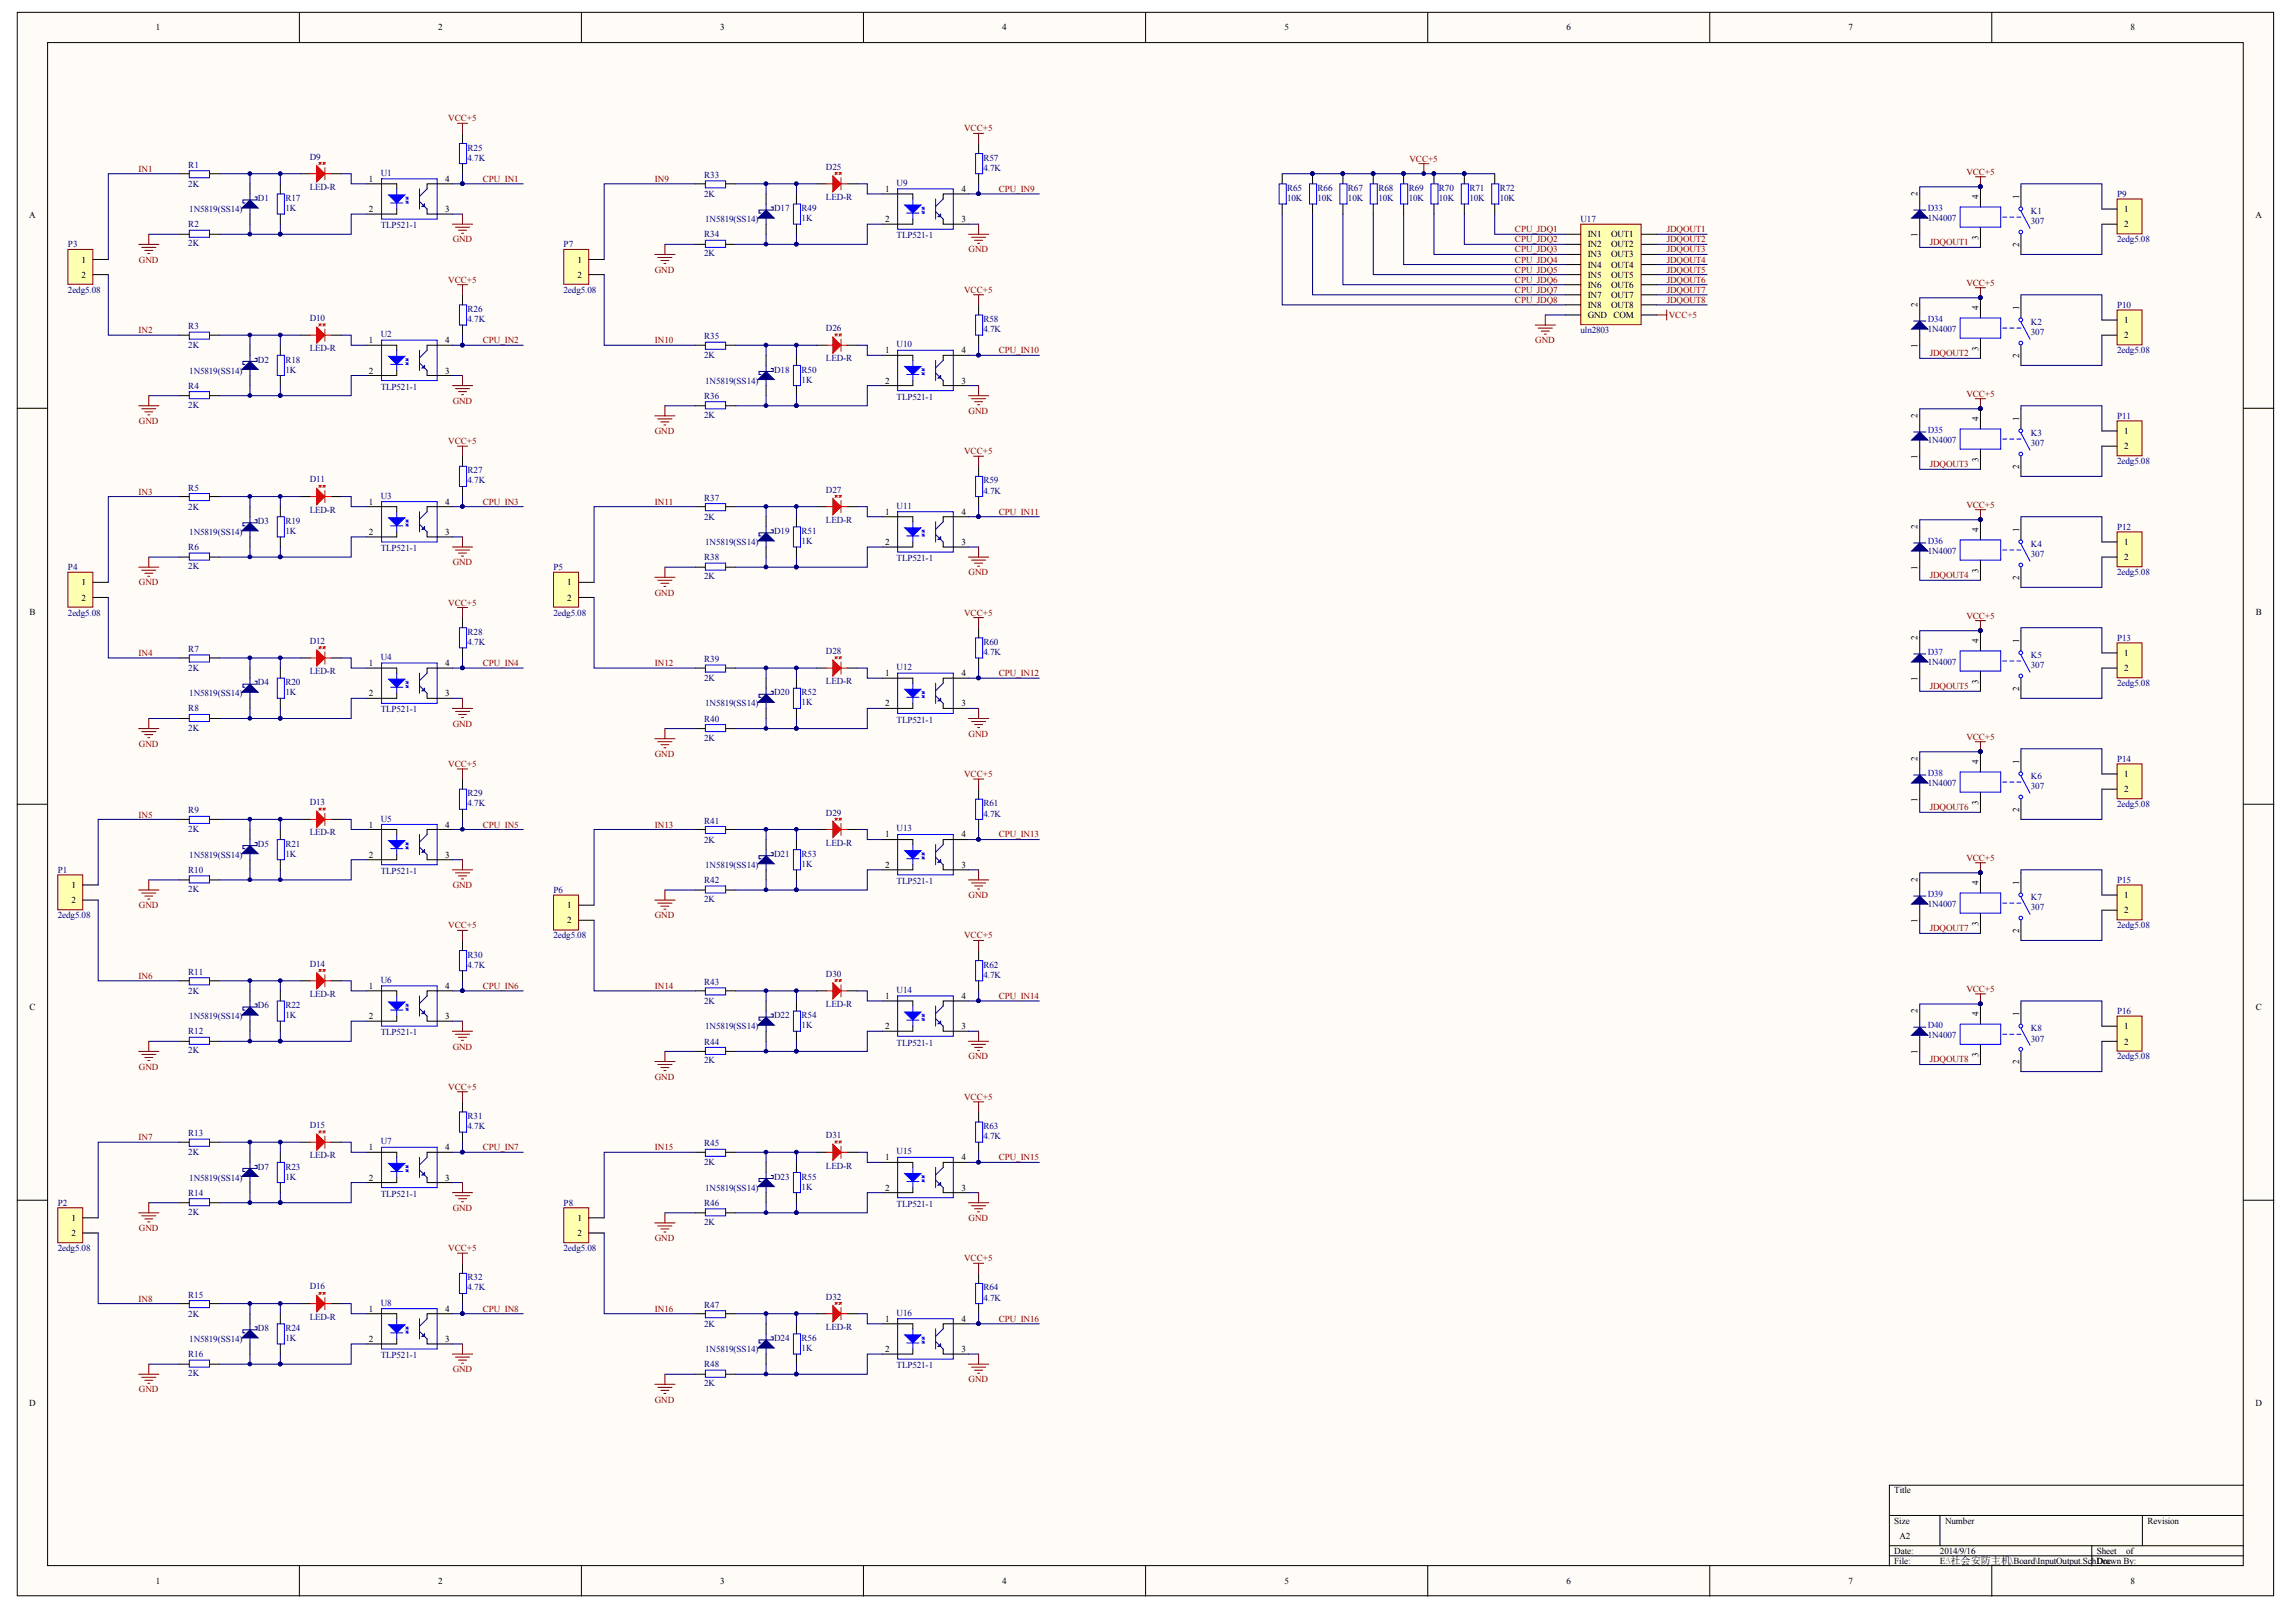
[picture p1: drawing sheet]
<svg xmlns="http://www.w3.org/2000/svg" width="287mm" height="202mm" viewBox="0 0 287 202" stroke-linecap="round" stroke-linejoin="round" font-family="sans-serif">
<defs><g id="words">
<g font-size="1.1">
<text x="19.5" y="3.8">1</text>
<text x="54.8" y="3.8">2</text>
<text x="90" y="3.8">3</text>
<text x="125.2" y="3.8">4</text>
<text x="160.5" y="3.8">5</text>
<text x="195.8" y="3.8">6</text>
<text x="231" y="3.8">7</text>
<text x="266.3" y="3.8">8</text>
<text x="46.1" y="22.7">1</text>
<text x="55.6" y="22.7">4</text>
<text x="110.6" y="24">1</text>
<text x="120.2" y="24">4</text>
<text x="3.6" y="27.3">A</text>
<text x="46.1" y="26.5">2</text>
<text x="55.6" y="26.5">3</text>
<text x="110.6" y="27.8">2</text>
<text x="120.2" y="27.8">3</text>
<text x="198.4" y="29.6">IN1</text>
<text x="201.3" y="29.6">OUT1</text>
<text x="239.7" y="29.6" transform="rotate(-90 239.7 29.6)">1</text>
<text x="239.7" y="24.5" transform="rotate(-90 239.7 24.5)">2</text>
<text x="247.3" y="30" transform="rotate(-90 247.3 30)">3</text>
<text x="247.3" y="24.9" transform="rotate(-90 247.3 24.9)">4</text>
<text x="252.3" y="24.9" transform="rotate(-90 252.3 24.9)">1</text>
<text x="265.5" y="26.5">1</text>
<text x="265.5" y="28.4">2</text>
<text x="281.9" y="27.3">A</text>
<text x="10.2" y="32.8">1</text>
<text x="10.2" y="34.7">2</text>
<text x="72.2" y="32.8">1</text>
<text x="72.2" y="34.7">2</text>
<text x="198.4" y="30.9">IN2</text>
<text x="198.4" y="32.2">IN3</text>
<text x="198.4" y="33.4">IN4</text>
<text x="198.4" y="34.7">IN5</text>
<text x="198.4" y="36">IN6</text>
<text x="201.3" y="36">OUT6</text>
<text x="201.3" y="34.7">OUT5</text>
<text x="201.3" y="33.4">OUT4</text>
<text x="201.3" y="32.2">OUT3</text>
<text x="201.3" y="30.9">OUT2</text>
<text x="252.3" y="30.9" transform="rotate(-90 252.3 30.9)">2</text>
<text x="198.4" y="37.2">IN7</text>
<text x="198.4" y="39.7">GND COM</text>
<text x="198.4" y="38.5">IN8</text>
<text x="201.3" y="37.2">OUT7</text>
<text x="201.3" y="38.5">OUT8</text>
<text x="239.7" y="38.3" transform="rotate(-90 239.7 38.3)">2</text>
<text x="247.3" y="38.7" transform="rotate(-90 247.3 38.7)">4</text>
<text x="252.3" y="38.7" transform="rotate(-90 252.3 38.7)">1</text>
<text x="265.5" y="40.4">1</text>
<text x="46.1" y="42.9">1</text>
<text x="46.1" y="46.7">2</text>
<text x="55.6" y="46.7">3</text>
<text x="55.6" y="42.9">4</text>
<text x="110.6" y="44.2">1</text>
<text x="110.6" y="47.9">2</text>
<text x="120.2" y="47.9">3</text>
<text x="120.2" y="44.2">4</text>
<text x="239.7" y="43.4" transform="rotate(-90 239.7 43.4)">1</text>
<text x="247.3" y="43.8" transform="rotate(-90 247.3 43.8)">3</text>
<text x="252.3" y="44.7" transform="rotate(-90 252.3 44.7)">2</text>
<text x="265.5" y="42.3">2</text>
<text x="239.7" y="52.2" transform="rotate(-90 239.7 52.2)">2</text>
<text x="247.3" y="52.6" transform="rotate(-90 247.3 52.6)">4</text>
<text x="252.3" y="52.6" transform="rotate(-90 252.3 52.6)">1</text>
<text x="239.7" y="57.3" transform="rotate(-90 239.7 57.3)">1</text>
<text x="247.3" y="57.7" transform="rotate(-90 247.3 57.7)">3</text>
<text x="252.3" y="58.6" transform="rotate(-90 252.3 58.6)">2</text>
<text x="265.5" y="54.2">1</text>
<text x="265.5" y="56.1">2</text>
<text x="46.1" y="63.1">1</text>
<text x="55.6" y="63.1">4</text>
<text x="110.6" y="64.3">1</text>
<text x="120.2" y="64.3">4</text>
<text x="46.1" y="66.8">2</text>
<text x="55.6" y="66.8">3</text>
<text x="110.6" y="68.1">2</text>
<text x="120.2" y="68.1">3</text>
<text x="239.7" y="71.2" transform="rotate(-90 239.7 71.2)">1</text>
<text x="239.7" y="66.1" transform="rotate(-90 239.7 66.1)">2</text>
<text x="247.3" y="71.5" transform="rotate(-90 247.3 71.5)">3</text>
<text x="247.3" y="66.4" transform="rotate(-90 247.3 66.4)">4</text>
<text x="252.3" y="66.4" transform="rotate(-90 252.3 66.4)">1</text>
<text x="265.5" y="68.1">1</text>
<text x="265.5" y="70">2</text>
<text x="3.7" y="76.8">B</text>
<text x="10.2" y="73.1">1</text>
<text x="10.2" y="75">2</text>
<text x="70.9" y="73.1">1</text>
<text x="70.9" y="75">2</text>
<text x="252.3" y="72.4" transform="rotate(-90 252.3 72.4)">2</text>
<text x="281.9" y="76.8">B</text>
<text x="46.1" y="83.2">1</text>
<text x="55.6" y="83.2">4</text>
<text x="239.7" y="79.9" transform="rotate(-90 239.7 79.9)">2</text>
<text x="247.3" y="80.3" transform="rotate(-90 247.3 80.3)">4</text>
<text x="252.3" y="80.3" transform="rotate(-90 252.3 80.3)">1</text>
<text x="265.5" y="82">1</text>
<text x="265.5" y="83.9">2</text>
<text x="46.1" y="87">2</text>
<text x="55.6" y="87">3</text>
<text x="110.6" y="84.5">1</text>
<text x="110.6" y="88.3">2</text>
<text x="120.2" y="88.3">3</text>
<text x="120.2" y="84.5">4</text>
<text x="239.7" y="85" transform="rotate(-90 239.7 85)">1</text>
<text x="247.3" y="85.4" transform="rotate(-90 247.3 85.4)">3</text>
<text x="252.3" y="86.3" transform="rotate(-90 252.3 86.3)">2</text>
<text x="239.7" y="95" transform="rotate(-90 239.7 95)">2</text>
<text x="247.3" y="95.4" transform="rotate(-90 247.3 95.4)">4</text>
<text x="252.3" y="95.4" transform="rotate(-90 252.3 95.4)">1</text>
<text x="239.7" y="100.2" transform="rotate(-90 239.7 100.2)">1</text>
<text x="247.3" y="100.5" transform="rotate(-90 247.3 100.5)">3</text>
<text x="252.3" y="101.4" transform="rotate(-90 252.3 101.4)">2</text>
<text x="265.5" y="97.1">1</text>
<text x="265.5" y="99">2</text>
<text x="46.1" y="103.4">1</text>
<text x="46.1" y="107.2">2</text>
<text x="55.6" y="107.2">3</text>
<text x="55.6" y="103.4">4</text>
<text x="110.6" y="104.6">1</text>
<text x="120.2" y="104.6">4</text>
<text x="8.9" y="111">1</text>
<text x="8.9" y="112.8">2</text>
<text x="70.9" y="113.4">1</text>
<text x="110.6" y="108.4">2</text>
<text x="120.2" y="108.4">3</text>
<text x="239.7" y="110.2" transform="rotate(-90 239.7 110.2)">2</text>
<text x="247.3" y="110.6" transform="rotate(-90 247.3 110.6)">4</text>
<text x="252.3" y="110.6" transform="rotate(-90 252.3 110.6)">1</text>
<text x="265.5" y="112.2">1</text>
<text x="70.9" y="115.3">2</text>
<text x="239.7" y="115.3" transform="rotate(-90 239.7 115.3)">1</text>
<text x="247.3" y="115.7" transform="rotate(-90 247.3 115.7)">3</text>
<text x="252.3" y="116.6" transform="rotate(-90 252.3 116.6)">2</text>
<text x="265.5" y="114.1">2</text>
<text x="46.1" y="123.5">1</text>
<text x="55.6" y="123.5">4</text>
<text x="110.6" y="124.8">1</text>
<text x="120.2" y="124.8">4</text>
<text x="3.7" y="126.2">C</text>
<text x="46.1" y="127.3">2</text>
<text x="55.6" y="127.3">3</text>
<text x="110.6" y="128.6">2</text>
<text x="120.2" y="128.6">3</text>
<text x="239.7" y="131.7" transform="rotate(-90 239.7 131.7)">1</text>
<text x="239.7" y="126.6" transform="rotate(-90 239.7 126.6)">2</text>
<text x="247.3" y="127" transform="rotate(-90 247.3 127)">4</text>
<text x="252.3" y="127" transform="rotate(-90 252.3 127)">1</text>
<text x="265.5" y="128.6">1</text>
<text x="265.5" y="130.5">2</text>
<text x="281.9" y="126.2">C</text>
<text x="247.3" y="132.1" transform="rotate(-90 247.3 132.1)">3</text>
<text x="252.3" y="132.9" transform="rotate(-90 252.3 132.9)">2</text>
<text x="46.1" y="143.7">1</text>
<text x="55.6" y="143.7">4</text>
<text x="46.1" y="147.5">2</text>
<text x="55.6" y="147.5">3</text>
<text x="110.6" y="145">1</text>
<text x="110.6" y="148.8">2</text>
<text x="120.2" y="148.8">3</text>
<text x="120.2" y="145">4</text>
<text x="8.9" y="152.5">1</text>
<text x="8.9" y="154.4">2</text>
<text x="72.2" y="152.5">1</text>
<text x="72.2" y="154.4">2</text>
<text x="46.1" y="163.9">1</text>
<text x="46.1" y="167.7">2</text>
<text x="55.6" y="167.7">3</text>
<text x="55.6" y="163.9">4</text>
<text x="110.6" y="165.1">1</text>
<text x="120.2" y="165.1">4</text>
<text x="110.6" y="168.9">2</text>
<text x="120.2" y="168.9">3</text>
<text x="3.6" y="175.7">D</text>
<text x="281.9" y="175.7">D</text>
<text x="236.7" y="186.6">Title</text>
<text x="236.7" y="190.3">Size</text>
<text x="243.1" y="190.3">Number</text>
<text x="268.4" y="190.3">Revision</text>
<text x="19.5" y="197.9">1</text>
<text x="54.8" y="197.9">2</text>
<text x="90" y="197.9">3</text>
<text x="125.2" y="197.9">4</text>
<text x="160.5" y="197.9">5</text>
<text x="195.8" y="197.9">6</text>
<text x="231" y="197.9">7</text>
<text x="236.7" y="194.1">Date:</text>
<text x="236.7" y="195.4">File:</text>
<text x="237.4" y="192.2">A2</text>
<text x="242.4" y="194.1">2014/9/16</text>
<text x="242.4" y="195.4">E:\社会安防主机\Board\InputOutput.SchDoc</text>
<text x="262" y="194.1">Sheet</text>
<text x="262.8" y="195.4">rawn By:</text>
<text x="265.7" y="194.1">of</text>
<text x="266.3" y="197.9">8</text>
</g>
<g font-size="1.1" fill="#800000">
<text x="56" y="15.2">VCC+5</text>
<text x="120.5" y="16.4">VCC+5</text>
<text x="17.3" y="21.4">IN1</text>
<text x="60.3" y="22.7">CPU_IN1</text>
<text x="81.8" y="22.7">IN9</text>
<text x="124.8" y="24">CPU_IN9</text>
<text x="176.1" y="20.2">VCC+5</text>
<text x="245.7" y="21.8">VCC+5</text>
<text x="189.3" y="29">CPU_JDQ1</text>
<text x="208.3" y="29">JDQOUT1</text>
<text x="17.4" y="32.8">GND</text>
<text x="56" y="35.3">VCC+5</text>
<text x="56.6" y="30.3">GND</text>
<text x="81.8" y="34.1">GND</text>
<text x="121.1" y="31.5">GND</text>
<text x="189.3" y="30.3">CPU_JDQ2</text>
<text x="189.3" y="31.5">CPU_JDQ3</text>
<text x="189.3" y="32.8">CPU_JDQ4</text>
<text x="189.3" y="34.1">CPU_JDQ5</text>
<text x="189.3" y="35.3">CPU_JDQ6</text>
<text x="208.3" y="30.3">JDQOUT2</text>
<text x="208.3" y="31.5">JDQOUT3</text>
<text x="208.3" y="32.8">JDQOUT4</text>
<text x="208.3" y="34.1">JDQOUT5</text>
<text x="208.3" y="35.3">JDQOUT6</text>
<text x="241.2" y="30.6">JDQOUT1</text>
<text x="245.7" y="35.7">VCC+5</text>
<text x="17.3" y="41.6">IN2</text>
<text x="120.5" y="36.6">VCC+5</text>
<text x="189.3" y="36.6">CPU_JDQ7</text>
<text x="189.3" y="37.9">CPU_JDQ8</text>
<text x="208.3" y="36.6">JDQOUT7</text>
<text x="208.3" y="37.9">JDQOUT8</text>
<text x="208.6" y="39.7">VCC+5</text>
<text x="60.3" y="42.9">CPU_IN2</text>
<text x="81.8" y="42.9">IN10</text>
<text x="124.8" y="44.2">CPU_IN10</text>
<text x="191.9" y="42.9">GND</text>
<text x="241.2" y="44.5">JDQOUT2</text>
<text x="17.4" y="53">GND</text>
<text x="56.6" y="50.4">GND</text>
<text x="121.1" y="51.7">GND</text>
<text x="245.7" y="49.6">VCC+5</text>
<text x="56" y="55.5">VCC+5</text>
<text x="81.8" y="54.2">GND</text>
<text x="120.5" y="56.8">VCC+5</text>
<text x="241.2" y="58.4">JDQOUT3</text>
<text x="17.3" y="61.8">IN3</text>
<text x="60.3" y="63.1">CPU_IN3</text>
<text x="81.8" y="63.1">IN11</text>
<text x="124.8" y="64.3">CPU_IN11</text>
<text x="245.7" y="63.4">VCC+5</text>
<text x="56.6" y="70.6">GND</text>
<text x="121.1" y="71.9">GND</text>
<text x="17.4" y="73.1">GND</text>
<text x="56" y="75.7">VCC+5</text>
<text x="81.8" y="74.4">GND</text>
<text x="120.5" y="76.9">VCC+5</text>
<text x="241.2" y="72.3">JDQOUT4</text>
<text x="245.7" y="77.3">VCC+5</text>
<text x="17.3" y="82">IN4</text>
<text x="60.3" y="83.2">CPU_IN4</text>
<text x="81.8" y="83.2">IN12</text>
<text x="124.8" y="84.5">CPU_IN12</text>
<text x="241.2" y="86.1">JDQOUT5</text>
<text x="17.4" y="93.3">GND</text>
<text x="56" y="95.8">VCC+5</text>
<text x="56.6" y="90.8">GND</text>
<text x="81.8" y="94.5">GND</text>
<text x="121.1" y="92.1">GND</text>
<text x="245.7" y="92.4">VCC+5</text>
<text x="120.5" y="97.1">VCC+5</text>
<text x="241.2" y="101.3">JDQOUT6</text>
<text x="17.3" y="102.1">IN5</text>
<text x="60.3" y="103.4">CPU_IN5</text>
<text x="81.8" y="103.4">IN13</text>
<text x="124.8" y="104.6">CPU_IN13</text>
<text x="245.7" y="107.5">VCC+5</text>
<text x="17.4" y="113.4">GND</text>
<text x="56.6" y="111">GND</text>
<text x="121.1" y="112.2">GND</text>
<text x="56" y="116">VCC+5</text>
<text x="81.8" y="114.7">GND</text>
<text x="120.5" y="117.2">VCC+5</text>
<text x="241.2" y="116.4">JDQOUT7</text>
<text x="17.3" y="122.3">IN6</text>
<text x="60.3" y="123.5">CPU_IN6</text>
<text x="81.8" y="123.5">IN14</text>
<text x="124.8" y="124.8">CPU_IN14</text>
<text x="245.7" y="123.9">VCC+5</text>
<text x="56.6" y="131.1">GND</text>
<text x="17.4" y="133.6">GND</text>
<text x="56" y="136.2">VCC+5</text>
<text x="81.8" y="134.9">GND</text>
<text x="120.5" y="137.4">VCC+5</text>
<text x="121.1" y="132.4">GND</text>
<text x="241.2" y="132.7">JDQOUT8</text>
<text x="17.3" y="142.4">IN7</text>
<text x="60.3" y="143.7">CPU_IN7</text>
<text x="81.8" y="143.7">IN15</text>
<text x="124.8" y="145">CPU_IN15</text>
<text x="17.4" y="153.8">GND</text>
<text x="56.6" y="151.3">GND</text>
<text x="81.8" y="155.1">GND</text>
<text x="121.1" y="152.5">GND</text>
<text x="56" y="156.3">VCC+5</text>
<text x="120.5" y="157.6">VCC+5</text>
<text x="17.3" y="162.6">IN8</text>
<text x="60.3" y="163.9">CPU_IN8</text>
<text x="81.8" y="163.9">IN16</text>
<text x="124.8" y="165.1">CPU_IN16</text>
<text x="17.4" y="174">GND</text>
<text x="56.6" y="171.4">GND</text>
<text x="121.1" y="172.7">GND</text>
<text x="81.8" y="175.2">GND</text>
</g>
<g font-size="1.1" fill="#000080">
<text x="23.5" y="20.9">R1</text>
<text x="23.5" y="23.3">2K</text>
<text x="38.7" y="20">D9</text>
<text x="38.7" y="23.7">LED-R</text>
<text x="47.6" y="22">U1</text>
<text x="58.4" y="18.8">R25</text>
<text x="58.4" y="20.1">4.7K</text>
<text x="88" y="22.2">R33</text>
<text x="103.2" y="21.2">D25</text>
<text x="112.1" y="23.2">U9</text>
<text x="122.9" y="20.1">R57</text>
<text x="122.9" y="21.3">4.7K</text>
<text x="160.9" y="23.9">R65</text>
<text x="164.7" y="23.9">R66</text>
<text x="168.5" y="23.9">R67</text>
<text x="172.3" y="23.9">R68</text>
<text x="176.1" y="23.9">R69</text>
<text x="179.8" y="23.9">R70</text>
<text x="183.6" y="23.9">R71</text>
<text x="187.4" y="23.9">R72</text>
<text x="23.5" y="28.4">R2</text>
<text x="23.7" y="26.5">1N5819(SS14)</text>
<text x="32.2" y="25.1">D1</text>
<text x="35.7" y="25.1">R17</text>
<text x="35.7" y="26.4">1K</text>
<text x="47.6" y="28.5">TLP521-1</text>
<text x="88" y="24.6">2K</text>
<text x="88" y="29.6">R34</text>
<text x="88.1" y="27.8">1N5819(SS14)</text>
<text x="96.8" y="26.4">D17</text>
<text x="100.2" y="26.4">R49</text>
<text x="100.2" y="27.6">1K</text>
<text x="103.2" y="25">LED-R</text>
<text x="112.1" y="29.8">TLP521-1</text>
<text x="160.9" y="25.1">10K</text>
<text x="164.7" y="25.1">10K</text>
<text x="168.5" y="25.1">10K</text>
<text x="172.3" y="25.1">10K</text>
<text x="176.1" y="25.1">10K</text>
<text x="179.8" y="25.1">10K</text>
<text x="183.6" y="25.1">10K</text>
<text x="187.4" y="25.1">10K</text>
<text x="197.5" y="27.8">U17</text>
<text x="240.9" y="27.6">1N4007</text>
<text x="253.8" y="26.8">K1</text>
<text x="253.8" y="28">307</text>
<text x="264.6" y="24.6">P9</text>
<text x="8.5" y="30.9">P3</text>
<text x="23.5" y="30.8">2K</text>
<text x="70.4" y="30.9">P7</text>
<text x="88" y="32">2K</text>
<text x="264.6" y="30.3">2edg5.08</text>
<text x="8.5" y="36.6">2edg5.08</text>
<text x="23.5" y="41.1">R3</text>
<text x="38.7" y="40.1">D10</text>
<text x="58.4" y="39">R26</text>
<text x="58.4" y="40.2">4.7K</text>
<text x="70.4" y="36.6">2edg5.08</text>
<text x="103.2" y="41.4">D26</text>
<text x="122.9" y="40.2">R58</text>
<text x="122.9" y="41.5">4.7K</text>
<text x="197.5" y="41.6">uln2803</text>
<text x="240.9" y="41.5">1N4007</text>
<text x="253.8" y="40.6">K2</text>
<text x="253.8" y="41.9">307</text>
<text x="264.6" y="38.5">P10</text>
<text x="23.5" y="43.5">2K</text>
<text x="23.7" y="46.7">1N5819(SS14)</text>
<text x="32.2" y="45.3">D2</text>
<text x="35.7" y="45.3">R18</text>
<text x="35.7" y="46.6">1K</text>
<text x="38.7" y="43.9">LED-R</text>
<text x="47.6" y="42.1">U2</text>
<text x="88" y="42.4">R35</text>
<text x="88" y="44.8">2K</text>
<text x="88.1" y="47.9">1N5819(SS14)</text>
<text x="96.8" y="46.6">D18</text>
<text x="100.2" y="46.6">R50</text>
<text x="100.2" y="47.8">1K</text>
<text x="103.2" y="45.2">LED-R</text>
<text x="112.1" y="43.4">U10</text>
<text x="264.6" y="44.2">2edg5.08</text>
<text x="23.5" y="48.5">R4</text>
<text x="23.5" y="50.9">2K</text>
<text x="47.6" y="48.7">TLP521-1</text>
<text x="88" y="49.8">R36</text>
<text x="88" y="52.2">2K</text>
<text x="112.1" y="49.9">TLP521-1</text>
<text x="264.6" y="52.3">P11</text>
<text x="58.4" y="59.1">R27</text>
<text x="240.9" y="55.4">1N4007</text>
<text x="253.8" y="54.5">K3</text>
<text x="253.8" y="55.8">307</text>
<text x="264.6" y="58">2edg5.08</text>
<text x="23.5" y="61.3">R5</text>
<text x="23.5" y="63.7">2K</text>
<text x="32.2" y="65.5">D3</text>
<text x="35.7" y="65.5">R19</text>
<text x="38.7" y="60.3">D11</text>
<text x="38.7" y="64.1">LED-R</text>
<text x="47.6" y="62.3">U3</text>
<text x="58.4" y="60.4">4.7K</text>
<text x="88" y="62.6">R37</text>
<text x="88" y="65">2K</text>
<text x="103.2" y="61.5">D27</text>
<text x="103.2" y="65.3">LED-R</text>
<text x="112.1" y="63.6">U11</text>
<text x="122.9" y="60.4">R59</text>
<text x="122.9" y="61.7">4.7K</text>
<text x="8.5" y="71.2">P4</text>
<text x="23.5" y="68.7">R6</text>
<text x="23.5" y="71.1">2K</text>
<text x="23.7" y="66.8">1N5819(SS14)</text>
<text x="35.7" y="66.7">1K</text>
<text x="47.6" y="68.8">TLP521-1</text>
<text x="69.2" y="71.2">P5</text>
<text x="88" y="70">R38</text>
<text x="88.1" y="68.1">1N5819(SS14)</text>
<text x="96.8" y="66.7">D19</text>
<text x="100.2" y="66.7">R51</text>
<text x="100.2" y="68">1K</text>
<text x="112.1" y="70.1">TLP521-1</text>
<text x="240.9" y="69.2">1N4007</text>
<text x="253.8" y="68.3">K4</text>
<text x="253.8" y="69.6">307</text>
<text x="264.6" y="66.2">P12</text>
<text x="264.6" y="71.9">2edg5.08</text>
<text x="8.5" y="76.9">2edg5.08</text>
<text x="69.2" y="76.9">2edg5.08</text>
<text x="88" y="72.4">2K</text>
<text x="23.5" y="81.5">R7</text>
<text x="23.5" y="83.9">2K</text>
<text x="38.7" y="80.4">D12</text>
<text x="47.6" y="82.5">U4</text>
<text x="58.4" y="79.3">R28</text>
<text x="58.4" y="80.6">4.7K</text>
<text x="88" y="82.7">R39</text>
<text x="103.2" y="81.7">D28</text>
<text x="112.1" y="83.7">U12</text>
<text x="122.9" y="80.6">R60</text>
<text x="122.9" y="81.8">4.7K</text>
<text x="240.9" y="83.1">1N4007</text>
<text x="253.8" y="82.2">K5</text>
<text x="253.8" y="83.5">307</text>
<text x="264.6" y="80.1">P13</text>
<text x="23.5" y="88.9">R8</text>
<text x="23.7" y="87">1N5819(SS14)</text>
<text x="32.2" y="85.6">D4</text>
<text x="35.7" y="85.6">R20</text>
<text x="35.7" y="86.9">1K</text>
<text x="38.7" y="84.2">LED-R</text>
<text x="47.6" y="89">TLP521-1</text>
<text x="88" y="85.1">2K</text>
<text x="88.1" y="88.3">1N5819(SS14)</text>
<text x="96.8" y="86.9">D20</text>
<text x="100.2" y="86.9">R52</text>
<text x="100.2" y="88.1">1K</text>
<text x="103.2" y="85.5">LED-R</text>
<text x="264.6" y="85.7">2edg5.08</text>
<text x="23.5" y="91.3">2K</text>
<text x="88" y="90.2">R40</text>
<text x="88" y="92.6">2K</text>
<text x="112.1" y="90.3">TLP521-1</text>
<text x="264.6" y="95.2">P14</text>
<text x="23.5" y="101.6">R9</text>
<text x="38.7" y="100.6">D13</text>
<text x="58.4" y="99.5">R29</text>
<text x="58.4" y="100.7">4.7K</text>
<text x="103.2" y="101.9">D29</text>
<text x="122.9" y="100.7">R61</text>
<text x="240.9" y="98.2">1N4007</text>
<text x="253.8" y="97.3">K6</text>
<text x="253.8" y="98.6">307</text>
<text x="264.6" y="100.9">2edg5.08</text>
<text x="23.5" y="104">2K</text>
<text x="23.7" y="107.2">1N5819(SS14)</text>
<text x="32.2" y="105.8">D5</text>
<text x="35.7" y="105.8">R21</text>
<text x="35.7" y="107">1K</text>
<text x="38.7" y="104.4">LED-R</text>
<text x="47.6" y="102.6">U5</text>
<text x="88" y="102.9">R41</text>
<text x="88" y="105.3">2K</text>
<text x="96.8" y="107">D21</text>
<text x="100.2" y="107">R53</text>
<text x="103.2" y="105.6">LED-R</text>
<text x="112.1" y="103.9">U13</text>
<text x="122.9" y="102">4.7K</text>
<text x="7.2" y="109.1">P1</text>
<text x="23.5" y="109.1">R10</text>
<text x="23.5" y="111.5">2K</text>
<text x="47.6" y="109.2">TLP521-1</text>
<text x="69.2" y="111.6">P6</text>
<text x="88" y="110.3">R42</text>
<text x="88" y="112.7">2K</text>
<text x="88.1" y="108.4">1N5819(SS14)</text>
<text x="100.2" y="108.3">1K</text>
<text x="112.1" y="110.5">TLP521-1</text>
<text x="240.9" y="113.3">1N4007</text>
<text x="253.8" y="112.5">K7</text>
<text x="253.8" y="113.7">307</text>
<text x="264.6" y="110.3">P15</text>
<text x="7.2" y="114.7">2edg5.08</text>
<text x="58.4" y="119.7">R30</text>
<text x="69.2" y="117.2">2edg5.08</text>
<text x="264.6" y="116">2edg5.08</text>
<text x="23.5" y="121.8">R11</text>
<text x="23.5" y="124.2">2K</text>
<text x="32.2" y="125.9">D6</text>
<text x="35.7" y="125.9">R22</text>
<text x="38.7" y="120.8">D14</text>
<text x="38.7" y="124.5">LED-R</text>
<text x="47.6" y="122.8">U6</text>
<text x="58.4" y="120.9">4.7K</text>
<text x="88" y="123">R43</text>
<text x="88" y="125.4">2K</text>
<text x="103.2" y="122">D30</text>
<text x="103.2" y="125.8">LED-R</text>
<text x="112.1" y="124">U14</text>
<text x="122.9" y="120.9">R62</text>
<text x="122.9" y="122.1">4.7K</text>
<text x="23.5" y="129.2">R12</text>
<text x="23.5" y="131.6">2K</text>
<text x="23.7" y="127.3">1N5819(SS14)</text>
<text x="35.7" y="127.2">1K</text>
<text x="47.6" y="129.4">TLP521-1</text>
<text x="88" y="130.5">R44</text>
<text x="88.1" y="128.6">1N5819(SS14)</text>
<text x="96.8" y="127.2">D22</text>
<text x="100.2" y="127.2">R54</text>
<text x="100.2" y="128.5">1K</text>
<text x="112.1" y="130.6">TLP521-1</text>
<text x="240.9" y="129.7">1N4007</text>
<text x="253.8" y="128.9">K8</text>
<text x="253.8" y="130.1">307</text>
<text x="264.6" y="126.7">P16</text>
<text x="88" y="132.9">2K</text>
<text x="264.6" y="132.4">2edg5.08</text>
<text x="23.5" y="141.9">R13</text>
<text x="38.7" y="140.9">D15</text>
<text x="47.6" y="142.9">U7</text>
<text x="58.4" y="139.8">R31</text>
<text x="58.4" y="141">4.7K</text>
<text x="88" y="143.2">R45</text>
<text x="103.2" y="142.2">D31</text>
<text x="122.9" y="141">R63</text>
<text x="122.9" y="142.3">4.7K</text>
<text x="23.5" y="144.3">2K</text>
<text x="23.5" y="149.4">R14</text>
<text x="23.7" y="147.5">1N5819(SS14)</text>
<text x="32.2" y="146.1">D7</text>
<text x="35.7" y="146.1">R23</text>
<text x="35.7" y="147.4">1K</text>
<text x="38.7" y="144.7">LED-R</text>
<text x="47.6" y="149.5">TLP521-1</text>
<text x="88" y="145.6">2K</text>
<text x="88.1" y="148.8">1N5819(SS14)</text>
<text x="96.8" y="147.4">D23</text>
<text x="100.2" y="147.4">R55</text>
<text x="100.2" y="148.6">1K</text>
<text x="103.2" y="146">LED-R</text>
<text x="112.1" y="144.2">U15</text>
<text x="7.2" y="150.6">P2</text>
<text x="23.5" y="151.8">2K</text>
<text x="70.4" y="150.6">P8</text>
<text x="88" y="150.6">R46</text>
<text x="88" y="153">2K</text>
<text x="112.1" y="150.8">TLP521-1</text>
<text x="7.2" y="156.3">2edg5.08</text>
<text x="38.7" y="161.1">D16</text>
<text x="58.4" y="160">R32</text>
<text x="58.4" y="161.2">4.7K</text>
<text x="70.4" y="156.3">2edg5.08</text>
<text x="122.9" y="161.2">R64</text>
<text x="23.5" y="162.1">R15</text>
<text x="23.5" y="164.5">2K</text>
<text x="23.7" y="167.7">1N5819(SS14)</text>
<text x="32.2" y="166.3">D8</text>
<text x="35.7" y="166.3">R24</text>
<text x="35.7" y="167.6">1K</text>
<text x="38.7" y="164.9">LED-R</text>
<text x="47.6" y="163.1">U8</text>
<text x="88" y="163.4">R47</text>
<text x="88" y="165.8">2K</text>
<text x="96.8" y="167.6">D24</text>
<text x="100.2" y="167.6">R56</text>
<text x="103.2" y="162.4">D32</text>
<text x="103.2" y="166.2">LED-R</text>
<text x="112.1" y="164.4">U16</text>
<text x="122.9" y="162.5">4.7K</text>
<text x="23.5" y="169.5">R16</text>
<text x="23.5" y="171.9">2K</text>
<text x="47.6" y="169.7">TLP521-1</text>
<text x="88" y="170.8">R48</text>
<text x="88" y="173.2">2K</text>
<text x="88.1" y="168.9">1N5819(SS14)</text>
<text x="100.2" y="168.8">1K</text>
<text x="112.1" y="170.9">TLP521-1</text>
</g>
<g font-size="1.1" fill="#00f">
<text x="240.9" y="26.4">D33</text>
<text x="240.9" y="40.2">D34</text>
<text x="240.9" y="54.1">D35</text>
<text x="240.9" y="68">D36</text>
<text x="240.9" y="81.8">D37</text>
<text x="240.9" y="96.9">D38</text>
<text x="240.9" y="112.1">D39</text>
<text x="240.9" y="128.5">D40</text>
</g>
</g></defs>
<g fill="#fffcf8" stroke="#000" stroke-width=".12">
<path d="M2.2 1.5h281.9v197.9h-281.9z"/>
<path d="M5.9 5.3h274.4v190.3h-274.4z"/>
</g>
<g fill="none" stroke="#000" stroke-width=".12">
<path d="M37.4 1.5v3.8M72.7 1.5v3.8M107.9 1.5v3.8M143.2 1.5v3.8M178.4 1.5v3.8M213.7 1.5v3.8M248.9 1.5v3.8M2.2 51h3.7M280.4 51h3.8M2.2 100.5h3.7M280.4 100.5h3.8M2.2 149.9h3.7"/>
<path d="M280.4 149.9h3.8M37.4 195.6v3.8M72.7 195.6v3.8M107.9 195.6v3.8M143.2 195.6v3.8M178.4 195.6v3.8M213.7 195.6v3.8M236.1 189.3h44.3M236.1 193.1h44.3M236.1 194.4h44.3M242.4 189.3v3.8M248.9 195.6v3.8"/>
<path d="M261.4 193.1v2.5M267.7 189.3v3.8M280.4 185.6h-44.3v10"/>
</g>
<g fill="none" stroke="#00f" stroke-width=".13">
<path d="M57.4 17.9h.9v2.5h-.9zM121.9 19.2h.9v2.5h-.9zM23.7 21.3h2.5v.9h-2.5zM23.7 28.8h2.5v.8h-2.5zM34.7 24.2h.8v2.5h-.8zM47.7 22.3h6.9v5.1h-6.9zM48.8 25.4h1.5M49.6 23.6v2.5M50.7 24.6l.3 .3v-.3M50.7 25.1l.3 .3v-.3M50.7 25.4h.3M50.7 24.9h.3"/>
<path d="M57.4 38.1h.9v2.5h-.9zM88.2 22.6h2.5v.9h-2.5zM88.2 30h2.5v.9h-2.5zM99.2 25.5h.8v2.5h-.8zM112.2 23.6h6.9v5h-6.9zM113.3 26.6h1.5M114.1 24.9v2.5M115.2 25.9l.3 .2v-.2M115.2 26.4l.3 .2v-.2M115.2 26.6h.3M115.2 26.1h.3M121.9 39.4h.9v2.5h-.9z"/>
<path d="M245 25.9h5v2.5h-5zM250.3 27.1h.5M251.2 27.1h.5M252.1 27.1h.5M252.6 26.4l1.1 2.1M23.7 41.5h2.5v.9h-2.5zM23.7 48.9h2.5v.9h-2.5zM34.7 44.4h.8v2.5h-.8zM47.7 42.5h6.9v5h-6.9zM48.8 45.5h1.5M49.6 43.8v2.5M50.7 44.8l.3 .2v-.2"/>
<path d="M50.7 45.3l.3 .2v-.2M50.7 45.5h.3M50.7 45h.3M57.4 58.3h.9v2.5h-.9zM88.2 42.8h2.5v.8h-2.5zM88.2 50.2h2.5v.9h-2.5zM99.2 45.7h.8v2.5h-.8zM112.2 43.8h6.9v5h-6.9zM113.3 46.8h1.5M114.1 45v2.5M115.2 46l.3 .3v-.3M115.2 46.5l.3 .3v-.3"/>
<path d="M115.2 46.8h.3M115.2 46.3h.3M121.9 59.5h.9v2.5h-.9zM23.7 61.7h2.5v.8h-2.5zM23.7 69.1h2.5v.9h-2.5zM34.7 64.6h.8v2.5h-.8zM47.7 62.7h6.9v5h-6.9zM48.8 65.7h1.5M49.6 63.9v2.5M50.7 64.9l.3 .3v-.3M50.7 65.4l.3 .3v-.3M50.7 65.7h.3"/>
<path d="M50.7 65.2h.3M57.4 78.4h.9v2.5h-.9zM88.2 62.9h2.5v.9h-2.5zM88.2 70.4h2.5v.8h-2.5zM99.2 65.8h.8v2.5h-.8zM112.2 63.9h6.9v5.1h-6.9zM113.3 67h1.5M114.1 65.2v2.5M115.2 66.2l.3 .2v-.2M115.2 66.7l.3 .3v-.3M115.2 67h.3M115.2 66.4h.3"/>
<path d="M121.9 79.7h.9v2.5h-.9zM23.7 81.8h2.5v.9h-2.5zM23.7 89.3h2.5v.8h-2.5zM34.7 84.7h.8v2.5h-.8zM47.7 82.8h6.9v5.1h-6.9zM48.8 85.9h1.5M49.6 84.1v2.5M50.7 85.1l.3 .3v-.3M50.7 85.6l.3 .3v-.3M50.7 85.9h.3M50.7 85.4h.3M57.4 98.6h.9v2.5h-.9z"/>
<path d="M88.2 83.1h2.5v.9h-2.5zM88.2 90.5h2.5v.9h-2.5zM99.2 86h.8v2.5h-.8zM112.2 84.1h6.9v5h-6.9zM113.3 87.1h1.5M114.1 85.4v2.5M115.2 86.4l.3 .2v-.2M115.2 86.9l.3 .2v-.2M115.2 87.1h.3M115.2 86.6h.3M23.7 102h2.5v.9h-2.5zM23.7 109.4h2.5v.9h-2.5z"/>
<path d="M34.7 104.9h.8v2.5h-.8zM47.7 103h6.9v5h-6.9zM48.8 106h1.5M49.6 104.3v2.5M50.7 105.3l.3 .2v-.2M50.7 105.8l.3 .2v-.2M50.7 106h.3M50.7 105.5h.3M57.4 118.8h.9v2.5h-.9zM23.7 122.2h2.5v.8h-2.5zM23.7 129.6h2.5v.9h-2.5zM34.7 125.1h.8v2.5h-.8z"/>
<path d="M47.7 123.2h6.9v5h-6.9zM48.8 126.2h1.5M49.6 124.4v2.5M50.7 125.4l.3 .3v-.3M50.7 125.9l.3 .3v-.3M50.7 126.2h.3M50.7 125.7h.3M57.4 138.9h.9v2.5h-.9zM23.7 142.3h2.5v.9h-2.5zM23.7 149.8h2.5v.8h-2.5zM34.7 145.2h.8v2.5h-.8zM47.7 143.3h6.9v5.1h-6.9z"/>
<path d="M48.8 146.4h1.5M49.6 144.6v2.5M50.7 145.6l.3 .3v-.3M50.7 146.1l.3 .3v-.3M50.7 146.4h.3M50.7 145.9h.3M57.4 159.1h.9v2.5h-.9zM23.7 162.5h2.5v.9h-2.5zM23.7 169.9h2.5v.9h-2.5zM34.7 165.4h.8v2.5h-.8zM47.7 163.5h6.9v5h-6.9zM48.8 166.5h1.5"/>
<path d="M49.6 164.8v2.5M50.7 165.8l.3 .2v-.2M50.7 166.3l.3 .2v-.2M50.7 166.5h.3M50.7 166h.3"/>
<circle cx="252.5" cy="29" r=".23"/>
<circle cx="252.5" cy="26.1" r=".23"/>
</g>
<g fill="none" stroke="#000" stroke-width=".13">
<path d="M57.8 16.7v1.2M122.3 17.9v1.3M22.4 21.7h1.3M22.4 29.3h1.3M26.2 21.7h1.2M26.2 29.3h1.2M31.2 23v1.2M31.2 26.7v1.3M35 23v1.2M35 26.7v1.3M37.6 21.7h1.2M41.4 21.7h1.2"/>
<path d="M45.8 23h3.8v.6M49.6 26.1v.6h-3.8M53.4 26.1v.6h3.1M56.5 23h-3.1v.6M57.8 20.4v1.3M57.8 36.8v1.3M86.9 23h1.3M86.9 30.5h1.3M90.7 23h1.2M90.7 30.5h1.2M95.7 24.2v1.3M95.7 28v1.3"/>
<path d="M99.5 24.2v1.3M99.5 28v1.3M102.1 23h1.2M105.9 23h1.2M110.3 24.2h3.8v.7M114.1 27.4v.6h-3.8M117.9 27.4v.6h3.1M121 24.2h-3.1v.7M122.3 21.7v1.3M122.3 38.1v1.3M239.9 24.2v1.3M239.9 28v1.3"/>
<path d="M247.5 23.3v2.6M247.5 28.4v2.5M252.6 23.3v2.6M252.6 29.3v2.5M22.4 41.9h1.3M22.4 49.4h1.3M26.2 41.9h1.2M26.2 49.4h1.2M31.2 43.1v1.3M31.2 46.9v1.3M35 43.1v1.3M35 46.9v1.3"/>
<path d="M37.6 41.9h1.2M41.4 41.9h1.2M45.8 43.1h3.8v.7M49.6 46.3v.6h-3.8M53.4 46.3v.6h3.1M56.5 43.1h-3.1v.7M57.8 40.6v1.3M57.8 57v1.3M86.9 43.1h1.3M86.9 50.7h1.3M90.7 43.1h1.2M90.7 50.7h1.2"/>
<path d="M95.7 44.4v1.3M95.7 48.2v1.2M99.5 44.4v1.3M99.5 48.2v1.2M102.1 43.1h1.2M105.9 43.1h1.2M110.3 44.4h3.8v.6M114.1 47.5v.7h-3.8M117.9 47.5v.7h3.1M121 44.4h-3.1v.6M122.3 41.9v1.2M122.3 58.3v1.2"/>
<path d="M22.4 62h1.3M22.4 69.6h1.3M26.2 62h1.2M26.2 69.6h1.2M31.2 63.3v1.3M31.2 67.1v1.2M35 63.3v1.3M35 67.1v1.2M37.6 62h1.2M41.4 62h1.2M45.8 63.3h3.8v.6M49.6 66.4v.7h-3.8"/>
<path d="M53.4 66.4v.7h3.1M56.5 63.3h-3.1v.6M57.8 60.8v1.2M57.8 77.2v1.2M86.9 63.3h1.3M86.9 70.9h1.3M90.7 63.3h1.2M90.7 70.9h1.2M95.7 64.6v1.2M95.7 68.3v1.3M99.5 64.6v1.2M99.5 68.3v1.3"/>
<path d="M102.1 63.3h1.2M105.9 63.3h1.2M110.3 64.6h3.8v.6M114.1 67.7v.6h-3.8M117.9 67.7v.6h3.1M121 64.6h-3.1v.6M122.3 62v1.3M122.3 78.4v1.3M22.4 82.2h1.3M22.4 89.8h1.3M26.2 82.2h1.2M26.2 89.8h1.2"/>
<path d="M31.2 83.5v1.2M31.2 87.2v1.3M35 83.5v1.2M35 87.2v1.3M37.6 82.2h1.2M41.4 82.2h1.2M45.8 83.5h3.8v.6M49.6 86.6v.6h-3.8M53.4 86.6v.6h3.1M56.5 83.5h-3.1v.6M57.8 80.9v1.3M57.8 97.3v1.3"/>
<path d="M86.9 83.5h1.3M86.9 91h1.3M90.7 83.5h1.2M90.7 91h1.2M95.7 84.7v1.3M95.7 88.5v1.3M99.5 84.7v1.3M99.5 88.5v1.3M102.1 83.5h1.2M105.9 83.5h1.2M110.3 84.7h3.8v.7M114.1 87.9v.6h-3.8"/>
<path d="M117.9 87.9v.6h3.1M121 84.7h-3.1v.7M122.3 82.2v1.3M22.4 102.4h1.3M22.4 109.9h1.3M26.2 102.4h1.2M26.2 109.9h1.2M31.2 103.6v1.3M31.2 107.4v1.3M35 103.6v1.3M35 107.4v1.3M37.6 102.4h1.2"/>
<path d="M41.4 102.4h1.2M45.8 103.6h3.8v.7M49.6 106.8v.6h-3.8M53.4 106.8v.6h3.1M56.5 103.6h-3.1v.7M57.8 101.1v1.3M57.8 117.5v1.3M22.4 122.5h1.3M22.4 130.1h1.3M26.2 122.5h1.2M26.2 130.1h1.2M31.2 123.8v1.3"/>
<path d="M31.2 127.6v1.2M35 123.8v1.3M35 127.6v1.2M37.6 122.5h1.2M41.4 122.5h1.2M45.8 123.8h3.8v.6M49.6 126.9v.7h-3.8M53.4 126.9v.7h3.1M56.5 123.8h-3.1v.6M57.8 121.3v1.2M57.8 137.7v1.2M22.4 142.7h1.3"/>
<path d="M22.4 150.3h1.3M26.2 142.7h1.2M26.2 150.3h1.2M31.2 144v1.2M31.2 147.7v1.3M35 144v1.2M35 147.7v1.3M37.6 142.7h1.2M41.4 142.7h1.2M45.8 144h3.8v.6M49.6 147.1v.6h-3.8M53.4 147.1v.6h3.1"/>
<path d="M56.5 144h-3.1v.6M57.8 141.4v1.3M57.8 157.8v1.3M22.4 162.9h1.3M22.4 170.4h1.3M26.2 162.9h1.2M26.2 170.4h1.2M31.2 164.1v1.3M31.2 167.9v1.3M35 164.1v1.3M35 167.9v1.3M37.6 162.9h1.2"/>
<path d="M41.4 162.9h1.2M45.8 164.1h3.8v.7M49.6 167.3v.6h-3.8M53.4 167.3v.6h3.1M56.5 164.1h-3.1v.7M57.8 161.6v1.3"/>
</g>
<g fill="#f00" stroke="#f00" stroke-width=".12">
<path d="M39.6 101.4l1 1-1 1z"/>
<path d="M39.6 121.5l1 1-1 1z"/>
<path d="M39.6 141.7l1 1-1 1z"/>
<path d="M39.6 161.9l1 1-1 1z"/>
<path d="M39.6 20.7l1 1-1 1z"/>
<path d="M39.6 40.9l1 1-1 1z"/>
<path d="M39.6 61l1 1-1 1z"/>
<path d="M39.6 81.2l1 1-1 1z"/>
<path d="M104.1 22l1 1-1 1z"/>
<path d="M104.1 42.1l1 1-1 1z"/>
<path d="M104.1 62.3l1 1-1 1z"/>
<path d="M104.1 82.5l1 1-1 1z"/>
</g>
<g fill="none" stroke="#f00" stroke-width=".13">
<path d="M38.8 21.7h2.6M39.8 20.3h.3l-.3 .3M40.1 20.3v.3M40.3 20.3h.3l-.3 .3M40.6 20.3v.3M40.6 21v1.5M103.3 23h2.6M104.3 21.6h.3l-.3 .2M104.6 21.6v.2M104.8 21.6h.3l-.3 .2M105.1 21.6v.2M105.1 22.2v1.5"/>
<path d="M38.8 41.9h2.6M39.8 40.5h.3l-.3 .2M40.1 40.5v.2M40.3 40.5h.3l-.3 .2M40.6 40.5v.2M40.6 41.1v1.5M103.3 43.1h2.6M104.3 41.7h.3l-.3 .3M104.6 41.7v.3M104.8 41.7h.3l-.3 .3M105.1 41.7v.3M105.1 42.4v1.5"/>
<path d="M38.8 62h2.6M39.8 60.7h.3l-.3 .2M40.1 60.7v.2M40.3 60.7h.3l-.3 .2M40.6 60.7v.2M40.6 61.3v1.5M103.3 63.3h2.6M104.3 61.9h.3l-.3 .3M104.6 61.9v.3M104.8 61.9h.3l-.3 .3M105.1 61.9v.3M105.1 62.5v1.6"/>
<path d="M38.8 82.2h2.6M39.8 80.8h.3l-.3 .3M40.1 80.8v.3M40.3 80.8h.3l-.3 .3M40.6 80.8v.3M40.6 81.4v1.6M103.3 83.5h2.6M104.3 82.1h.3l-.3 .2M104.6 82.1v.2M104.8 82.1h.3l-.3 .2M105.1 82.1v.2M105.1 82.7v1.5"/>
<path d="M38.8 102.4h2.6M39.8 101h.3l-.3 .2M40.1 101v.2M40.3 101h.3l-.3 .2M40.6 101v.2M40.6 101.6v1.5M38.8 122.5h2.6M39.8 121.1h.3l-.3 .3M40.1 121.1v.3M40.3 121.1h.3l-.3 .3M40.6 121.1v.3M40.6 121.8v1.5"/>
<path d="M38.8 142.7h2.6M39.8 141.3h.3l-.3 .3M40.1 141.3v.3M40.3 141.3h.3l-.3 .3M40.6 141.3v.3M40.6 141.9v1.6M38.8 162.9h2.6M39.8 161.5h.3l-.3 .2M40.1 161.5v.2M40.3 161.5h.3l-.3 .2M40.6 161.5v.2M40.6 162.1v1.5"/>
</g>
<g fill="#000080" stroke="#000080" stroke-width=".12">
<path d="M30.2 106.7l1-1.1 1.1 1.1z"/>
<path d="M30.2 126.8l1-1 1.1 1z"/>
<path d="M30.2 147l1-1 1.1 1z"/>
<path d="M30.2 167.2l1-1.1 1.1 1.1z"/>
<path d="M30.2 26l1-1 1.1 1z"/>
<path d="M30.2 46.2l1-1.1 1.1 1.1z"/>
<path d="M30.2 66.3l1-1 1.1 1z"/>
<path d="M30.2 86.5l1-1 1.1 1z"/>
<path d="M94.7 27.3l1-1.1 1.1 1.1z"/>
<path d="M94.7 47.4l1-1 1.1 1z"/>
<path d="M94.7 67.6l1-1 1.1 1z"/>
<path d="M94.7 87.7l1-1 1.1 1z"/>
<path d="M238.9 27.3l1-1.1 1 1.1z"/>
</g>
<g fill="none" stroke="#000080" stroke-width=".13">
<path d="M18.6 29.3h3.8M27.4 21.7h10.2M31.2 21.7v1.3M31.2 24.2v2.5M31.2 28v1.3M31.9 24.6h.2v.4h-1.7v.4h.2M35 28v1.3h-7.6M35 21.7v1.3M42.6 21.7h1.3v1.3h1.9M45.8 26.7h-1.9v2.6h-8.9M56.5 26.7h1.3M57.8 21.7v1.3h-1.3"/>
<path d="M57.8 23h7.6M83.1 30.5h3.8M91.9 23h10.2M95.7 23v1.2M95.7 25.5v2.5M95.7 29.3v1.2M96.4 25.9h.2v.3h-1.7v.4h.2M99.5 29.3v1.2h-7.6M99.5 23v1.2M107.1 23h1.3v1.2h1.9M110.3 28h-1.9v2.5h-8.9M121 28h1.3"/>
<path d="M122.3 23v1.2h-1.3M122.3 24.2h7.6M193.1 39.4h2.5M207 29.3h6.4M207 30.5h6.4M207 31.8h6.4M207 33h6.4M207 34.3h6.4M207 35.6h6.4M207 36.8h6.4M239.2 26.2h1.5M239.9 29.3v1.6h7.6"/>
<path d="M239.9 25.5v2.5M247.5 23.3h-7.6v.9M18.6 49.4h3.8M27.4 41.9h10.2M31.2 41.9v1.2M31.2 44.4v2.5M31.2 48.2v1.2M31.9 44.8h.2v.3h-1.7v.4h.2M35 48.2v1.2h-7.6M35 41.9v1.2M42.6 41.9h1.3v1.2h1.9M45.8 46.9h-1.9v2.5h-8.9"/>
<path d="M56.5 46.9h1.3M57.8 41.9v1.2h-1.3M57.8 43.1h7.6M83.1 50.7h3.8M91.9 43.1h10.2M95.7 43.1v1.3M95.7 45.7v2.5M95.7 49.4v1.3M96.4 46h.2v.4h-1.7v.4h.2M99.5 49.4v1.3h-7.6M99.5 43.1v1.3M107.1 43.1h1.3v1.3h1.9"/>
<path d="M110.3 48.2h-1.9v2.5h-8.9M121 48.2h1.3M122.3 43.1v1.3h-1.3M122.3 44.4h7.6M18.6 69.6h3.8M27.4 62h10.2M31.2 62v1.3M31.2 64.6v2.5M31.2 68.3v1.3M31.9 64.9h.2v.4h-1.7v.4h.2M35 68.3v1.3h-7.6M35 62v1.3"/>
<path d="M42.6 62h1.3v1.3h1.9M45.8 67.1h-1.9v2.5h-8.9M56.5 67.1h1.3M57.8 62v1.3h-1.3M57.8 63.3h7.6M83.1 70.9h3.8M91.9 63.3h10.2M95.7 63.3v1.3M95.7 65.8v2.5M95.7 69.6v1.3M96.4 66.2h.2v.4h-1.7v.4h.2M99.5 69.6v1.3h-7.6"/>
<path d="M99.5 63.3v1.3M107.1 63.3h1.3v1.3h1.9M110.3 68.3h-1.9v2.6h-8.9M121 68.3h1.3M122.3 63.3v1.3h-1.3M122.3 64.6h7.6M18.6 89.8h3.8M27.4 82.2h10.2M31.2 82.2v1.3M31.2 84.7v2.5M31.2 88.5v1.3M31.9 85.1h.2v.4h-1.7v.4h.2"/>
<path d="M35 88.5v1.3h-7.6M35 82.2v1.3M42.6 82.2h1.3v1.3h1.9M45.8 87.2h-1.9v2.6h-8.9M56.5 87.2h1.3M57.8 82.2v1.3h-1.3M57.8 83.5h7.6M83.1 91h3.8M91.9 83.5h10.2M95.7 83.5v1.2M95.7 86v2.5M95.7 89.8v1.2"/>
<path d="M96.4 86.4h.2v.3h-1.7v.4h.2M99.5 89.8v1.2h-7.6M99.5 83.5v1.2M107.1 83.5h1.3v1.2h1.9M110.3 88.5h-1.9v2.5h-8.9M121 88.5h1.3M122.3 83.5v1.2h-1.3M122.3 84.7h7.6M18.6 109.9h3.8M27.4 102.4h10.2M31.2 102.4v1.2M31.2 104.9v2.5"/>
<path d="M31.2 108.7v1.2M31.9 105.3h.2v.3h-1.7v.4h.2M35 102.4v1.2M35 108.7v1.2M42.6 102.4h1.3v1.2h1.9M45.8 107.4h-1.9v2.5h-16.5M56.5 107.4h1.3M56.5 103.6h8.9M57.8 102.4v1.2M18.6 130.1h3.8M27.4 122.5h10.2M31.2 122.5v1.3"/>
<path d="M31.2 125.1v2.5M31.2 128.8v1.3M31.9 125.4h.2v.4h-1.7v.4h.2M35 128.8v1.3h-7.6M35 122.5v1.3M42.6 122.5h1.3v1.3h1.9M45.8 127.6h-1.9v2.5h-8.9M56.5 127.6h1.3M57.8 122.5v1.3h-1.3M57.8 123.8h7.6M18.6 150.3h3.8M27.4 142.7h10.2"/>
<path d="M31.2 142.7v1.3M31.2 145.2v2.5M31.2 149v1.3M31.9 145.6h.2v.4h-1.7v.4h.2M35 149v1.3h-7.6M35 142.7v1.3M42.6 142.7h1.3v1.3h1.9M45.8 147.7h-1.9v2.6h-8.9M56.5 147.7h1.3M57.8 142.7v1.3h-1.3M57.8 144h7.6M18.6 170.4h3.8"/>
<path d="M27.4 162.9h10.2M31.2 162.9v1.2M31.2 165.4v2.5M31.2 169.2v1.2M31.9 165.8h.2v.3h-1.7v.4h.2M35 169.2v1.2h-7.6M35 162.9v1.2M42.6 162.9h1.3v1.2h1.9M45.8 167.9h-1.9v2.5h-8.9M56.5 167.9h1.3M57.8 162.9v1.2h-1.3M57.8 164.1h7.6"/>
</g>
<g fill="none" stroke="#11037f" stroke-width=".13">
<path d="M52.4 23.6v2.5M52.4 25.2l1 .9M52.7 25.8l.4-.3v.3zM53.4 23.6l-1 .9M116.9 24.9v2.5M116.9 26.4l1 1M117.2 27.1l.4-.4v.4zM117.9 24.9l-1 .9M52.4 43.8v2.5M52.4 45.3l1 1M52.7 46l.4-.3v.3zM53.4 43.8l-1 .9"/>
<path d="M116.9 45v2.5M116.9 46.6l1 .9M117.2 47.2l.4-.3v.3zM117.9 45l-1 1M52.4 63.9v2.5M52.4 65.5l1 .9M52.7 66.1l.4-.3v.3zM53.4 63.9l-1 1M116.9 65.2v2.5M116.9 66.8l1 .9M117.2 67.4l.4-.3v.3zM117.9 65.2l-1 .9"/>
<path d="M52.4 84.1v2.5M52.4 85.7l1 .9M52.7 86.3l.4-.3v.3zM53.4 84.1l-1 .9M116.9 85.4v2.5M116.9 86.9l1 1M117.2 87.6l.4-.4v.4zM117.9 85.4l-1 .9M52.4 104.3v2.5M52.4 105.8l1 1M52.7 106.5l.4-.4v.4zM53.4 104.3l-1 .9"/>
<path d="M52.4 124.4v2.5M52.4 126l1 .9M52.7 126.6l.4-.3v.3zM53.4 124.4l-1 1M52.4 144.6v2.5M52.4 146.2l1 .9M52.7 146.8l.4-.3v.3zM53.4 144.6l-1 .9M52.4 164.8v2.5M52.4 166.3l1 1M52.7 167l.4-.4v.4zM53.4 164.8l-1 .9"/>
</g>
<g fill="#00f" stroke="#00f" stroke-width=".12">
<path d="M48.6 105h2l-1 1z"/>
<path d="M48.6 125.2h2l-1 1z"/>
<path d="M48.6 145.3h2l-1 1.1z"/>
<path d="M48.6 165.5h2l-1 1z"/>
<path d="M48.6 24.4h2l-1 1z"/>
<path d="M48.6 44.5h2l-1 1z"/>
<path d="M48.6 64.7h2l-1 1z"/>
<path d="M48.6 84.8h2l-1 1.1z"/>
<path d="M113.1 25.6h2l-1 1z"/>
<path d="M113.1 45.8h2l-1 1z"/>
<path d="M113.1 65.9h2l-1 1.1z"/>
<path d="M113.1 86.1h2l-1 1z"/>
</g>
<g fill="none" stroke="#800000" stroke-width=".13">
<path d="M57.2 15.4h1.2M57.8 15.4v1.3M121.7 16.7h1.2M122.3 16.7v1.2M17.3 30.5h2.6M17.7 30.9h1.8M18.1 31.3h1M18.5 31.7h.2M18.6 29.3v1.2M56.5 28h2.6M56.9 28.4h1.8M57.2 35.6h1.2"/>
<path d="M57.3 28.8h1M57.7 29.1h.2M57.8 26.7v1.3M57.8 35.6v1.2M81.8 31.8h2.6M82.2 32.2h1.8M82.6 32.5h1M83 32.9h.2M83.1 30.5v1.3M121 29.3h2.6M121.4 29.6h1.8M121.7 36.8h1.2"/>
<path d="M121.8 30h1M122.2 30.4h.2M122.3 28v1.3M122.3 36.8v1.3M193.1 39.4v1.2M207 39.4h1.3M208.3 38.7v1.3M246.9 22.1h1.2M247.5 22.1v1.2M17.3 50.7h2.6M17.7 51.1h1.8M18.1 51.5h1"/>
<path d="M18.5 51.8h.2M18.6 49.4v1.3M56.5 48.2h2.6M56.9 48.6h1.8M57.2 55.7h1.2M57.3 48.9h1M57.7 49.3h.2M57.8 46.9v1.3M57.8 55.7v1.3M81.8 52h2.6M82.2 52.3h1.8M82.6 52.7h1"/>
<path d="M83 53.1h.2M83.1 50.7v1.3M121 49.4h2.6M121.4 49.8h1.8M121.7 57h1.2M121.8 50.2h1M122.2 50.6h.2M122.3 48.2v1.2M122.3 57v1.3M191.9 40.6h2.5M192.2 41h1.8M192.6 41.4h1"/>
<path d="M193 41.7h.2M17.3 70.9h2.6M17.7 71.2h1.8M18.1 71.6h1M18.5 72h.2M18.6 69.6v1.3M56.5 68.3h2.6M56.9 68.7h1.8M57.2 75.9h1.2M57.3 69.1h1M57.7 69.5h.2M57.8 67.1v1.2"/>
<path d="M57.8 75.9v1.3M81.8 72.1h2.6M82.2 72.5h1.8M82.6 72.9h1M83 73.3h.2M83.1 70.9v1.2M121 69.6h2.6M121.4 70h1.8M121.7 77.2h1.2M121.8 70.4h1M122.2 70.7h.2M122.3 68.3v1.3"/>
<path d="M122.3 77.2v1.2M17.3 91h2.6M17.7 91.4h1.8M18.1 91.8h1M18.5 92.2h.2M18.6 89.8v1.2M56.5 88.5h2.6M56.9 88.9h1.8M57.2 96.1h1.2M57.3 89.3h1M57.7 89.6h.2M57.8 87.2v1.3"/>
<path d="M57.8 96.1v1.2M81.8 92.3h2.6M82.2 92.7h1.8M82.6 93h1M83 93.4h.2M83.1 91v1.3M121 89.8h2.6M121.4 90.1h1.8M121.8 90.5h1M122.2 90.9h.2M122.3 88.5v1.3M17.3 111.2h2.6"/>
<path d="M17.7 111.6h1.8M18.1 111.9h1M18.5 112.3h.2M18.6 109.9v1.3M56.5 108.7h2.6M56.9 109h1.8M57.2 116.2h1.2M57.3 109.4h1M57.7 109.8h.2M57.8 107.4v1.3M57.8 116.2v1.3M17.3 131.4h2.6"/>
<path d="M17.7 131.7h1.8M18.1 132.1h1M18.5 132.5h.2M18.6 130.1v1.3M56.5 128.8h2.6M56.9 129.2h1.8M57.2 136.4h1.2M57.3 129.6h1M57.7 130h.2M57.8 127.6v1.2M57.8 136.4v1.3M17.3 151.5h2.6"/>
<path d="M17.7 151.9h1.8M18.1 152.3h1M18.5 152.7h.2M18.6 150.3v1.2M56.5 149h2.6M56.9 149.4h1.8M57.2 156.6h1.2M57.3 149.8h1M57.7 150.1h.2M57.8 147.7v1.3M57.8 156.6v1.2M17.3 171.7h2.6"/>
<path d="M17.7 172.1h1.8M18.1 172.4h1M18.5 172.8h.2M18.6 170.4v1.3M56.5 169.2h2.6M56.9 169.5h1.8M57.3 169.9h1M57.7 170.3h.2M57.8 167.9v1.3"/>
</g>
<g fill="#000080" stroke="#000080" stroke-width=".12">
<circle cx="35" cy="102.3" r=".23"/>
<circle cx="31.2" cy="102.3" r=".23"/>
<circle cx="31.2" cy="109.9" r=".23"/>
<circle cx="35" cy="109.9" r=".23"/>
<circle cx="57.8" cy="103.6" r=".23"/>
<circle cx="35" cy="122.5" r=".23"/>
<circle cx="31.2" cy="122.5" r=".23"/>
<circle cx="31.2" cy="130.1" r=".23"/>
<circle cx="35" cy="130.1" r=".23"/>
<circle cx="57.8" cy="123.8" r=".23"/>
<circle cx="35" cy="142.7" r=".23"/>
<circle cx="31.2" cy="142.7" r=".23"/>
<circle cx="31.2" cy="150.2" r=".23"/>
<circle cx="35" cy="150.2" r=".23"/>
<circle cx="57.8" cy="143.9" r=".23"/>
<circle cx="35" cy="162.8" r=".23"/>
<circle cx="31.2" cy="162.8" r=".23"/>
<circle cx="31.2" cy="170.4" r=".23"/>
<circle cx="35" cy="170.4" r=".23"/>
<circle cx="57.8" cy="164.1" r=".23"/>
<circle cx="35" cy="21.7" r=".23"/>
<circle cx="31.2" cy="21.7" r=".23"/>
<circle cx="31.2" cy="29.2" r=".23"/>
<circle cx="35" cy="29.2" r=".23"/>
<circle cx="57.8" cy="22.9" r=".23"/>
<circle cx="35" cy="41.8" r=".23"/>
<circle cx="31.2" cy="41.8" r=".23"/>
<circle cx="31.2" cy="49.4" r=".23"/>
<circle cx="35" cy="49.4" r=".23"/>
<circle cx="57.8" cy="43.1" r=".23"/>
<circle cx="35" cy="62" r=".23"/>
<circle cx="31.2" cy="62" r=".23"/>
<circle cx="31.2" cy="69.6" r=".23"/>
<circle cx="35" cy="69.6" r=".23"/>
<circle cx="57.8" cy="63.3" r=".23"/>
<circle cx="35" cy="82.2" r=".23"/>
<circle cx="31.2" cy="82.2" r=".23"/>
<circle cx="31.2" cy="89.7" r=".23"/>
<circle cx="35" cy="89.7" r=".23"/>
<circle cx="57.8" cy="83.4" r=".23"/>
<circle cx="99.5" cy="22.9" r=".23"/>
<circle cx="95.7" cy="22.9" r=".23"/>
<circle cx="95.7" cy="30.5" r=".23"/>
<circle cx="99.5" cy="30.5" r=".23"/>
<circle cx="122.3" cy="24.2" r=".23"/>
<circle cx="99.5" cy="43.1" r=".23"/>
<circle cx="95.7" cy="43.1" r=".23"/>
<circle cx="95.7" cy="50.7" r=".23"/>
<circle cx="99.5" cy="50.7" r=".23"/>
<circle cx="122.3" cy="44.4" r=".23"/>
<circle cx="99.5" cy="63.3" r=".23"/>
<circle cx="95.7" cy="63.3" r=".23"/>
<circle cx="95.7" cy="70.8" r=".23"/>
<circle cx="99.5" cy="70.8" r=".23"/>
<circle cx="122.3" cy="64.5" r=".23"/>
<circle cx="99.5" cy="83.4" r=".23"/>
<circle cx="95.7" cy="83.4" r=".23"/>
<circle cx="95.7" cy="91" r=".23"/>
<circle cx="99.5" cy="91" r=".23"/>
<circle cx="122.3" cy="84.7" r=".23"/>
<circle cx="247.5" cy="23.3" r=".23"/>
</g>
<path d="M264.6 24.9h3.1v4.3h-3.1z" fill="#ffffb0" stroke="#800000" stroke-width=".12"/>
<path d="M239.9 38.1v1.3M247.5 37.2v2.5M252.6 37.2v2.5M262.7 26.1h1.9M262.7 28h1.9M239.9 41.9v1.2M247.5 42.3v2.5M252.6 43.1v2.6" fill="none" stroke="#000" stroke-width=".13"/>
<path d="M239.9 39.4v2.5M247.5 37.2h-7.6v.9M252.6 23.3v-.3h10.1v3.1M262.7 28v3.8h-10.1M239.2 40.1h1.5M239.9 43.1v1.7h7.6" fill="none" stroke="#000080" stroke-width=".13"/>
<circle cx="247.5" cy="37.2" r=".23" fill="#000080" stroke="#000080" stroke-width=".12"/>
<g fill="none" stroke="#00f" stroke-width=".13">
<path d="M245 39.7h5v2.6h-5zM250.3 41h.5M251.2 41h.5M252.1 41h.5M252.6 40.2l1.1 2.2"/>
<circle cx="252.5" cy="40" r=".23"/>
<circle cx="252.5" cy="42.9" r=".23"/>
</g>
<path d="M246.9 35.9h1.2M247.5 35.9v1.3" fill="none" stroke="#800000" stroke-width=".13"/>
<path d="M238.9 41.1l1-1 1 1z" fill="#000080" stroke="#000080" stroke-width=".12"/>
<path d="M264.6 38.7h3.1v4.4h-3.1z" fill="#ffffb0" stroke="#800000" stroke-width=".12"/>
<path d="M262.7 40h1.9M239.9 52v1.2M239.9 55.7v1.3M247.5 51.1v2.5M247.5 56.1v2.5M252.6 51.1v2.5M252.6 57v2.5M262.7 41.9h1.9" fill="none" stroke="#000" stroke-width=".13"/>
<path d="M252.6 37.2v-.4h10.1v3.2M239.2 54h1.5M239.9 57v1.6h7.6M239.9 53.2v2.5M247.5 51.1h-7.6v.9M262.7 41.9v3.8h-10.1" fill="none" stroke="#000080" stroke-width=".13"/>
<circle cx="247.5" cy="51" r=".23" fill="#000080" stroke="#000080" stroke-width=".12"/>
<g fill="none" stroke="#00f" stroke-width=".13">
<path d="M245 53.6h5v2.5h-5zM250.3 54.9h.5M251.2 54.9h.5M252.1 54.9h.5M252.6 54.1l1.1 2.1"/>
<circle cx="252.5" cy="53.8" r=".23"/>
<circle cx="252.5" cy="56.7" r=".23"/>
</g>
<path d="M246.9 49.8h1.2M247.5 49.8v1.3" fill="none" stroke="#800000" stroke-width=".13"/>
<path d="M238.9 55l1-1 1 1z" fill="#000080" stroke="#000080" stroke-width=".12"/>
<path d="M264.6 52.6h3.1v4.3h-3.1z" fill="#ffffb0" stroke="#800000" stroke-width=".12"/>
<path d="M262.7 53.8h1.9M262.7 55.7h1.9M239.9 65.8v1.3M239.9 69.6v1.3M247.5 64.9v2.6M247.5 70v2.5M252.6 64.9v2.6M252.6 70.9v2.5" fill="none" stroke="#000" stroke-width=".13"/>
<path d="M252.6 51.1v-.4h10.1v3.1M262.7 55.7v3.8h-10.1M239.2 67.8h1.5M239.9 70.9v1.6h7.6M239.9 67.1v2.5M247.5 64.9h-7.6v.9" fill="none" stroke="#000080" stroke-width=".13"/>
<circle cx="247.5" cy="64.9" r=".23" fill="#000080" stroke="#000080" stroke-width=".12"/>
<g fill="none" stroke="#00f" stroke-width=".13">
<path d="M245 67.5h5v2.5h-5zM250.3 68.7h.5M251.2 68.7h.5M252.1 68.7h.5M252.6 68l1.1 2.1"/>
<circle cx="252.5" cy="70.6" r=".23"/>
<circle cx="252.5" cy="67.7" r=".23"/>
</g>
<path d="M246.9 63.7h1.2M247.5 63.7v1.2" fill="none" stroke="#800000" stroke-width=".13"/>
<path d="M238.9 68.8l1-1 1 1z" fill="#000080" stroke="#000080" stroke-width=".12"/>
<path d="M264.6 66.4h3.1v4.4h-3.1z" fill="#ffffb0" stroke="#800000" stroke-width=".12"/>
<path d="M239.9 79.7v1.2M247.5 78.8v2.5M252.6 78.8v2.5M262.7 67.7h1.9M262.7 69.6h1.9M239.9 83.5v1.2M247.5 83.8v2.6M252.6 84.7v2.5" fill="none" stroke="#000" stroke-width=".13"/>
<path d="M247.5 78.8h-7.6v.9M252.6 64.9v-.3h10.1v3.1M262.7 69.6v3.8h-10.1M239.2 81.7h1.5M239.9 84.7v1.7h7.6M239.9 80.9v2.6" fill="none" stroke="#000080" stroke-width=".13"/>
<circle cx="247.5" cy="78.8" r=".23" fill="#000080" stroke="#000080" stroke-width=".12"/>
<g fill="none" stroke="#00f" stroke-width=".13">
<path d="M245 81.3h5v2.5h-5zM250.3 82.6h.5M251.2 82.6h.5M252.1 82.6h.5M252.6 81.8l1.1 2.2"/>
<circle cx="252.5" cy="81.5" r=".23"/>
<circle cx="252.5" cy="84.4" r=".23"/>
</g>
<path d="M246.9 77.5h1.2M247.5 77.5v1.3" fill="none" stroke="#800000" stroke-width=".13"/>
<path d="M238.9 82.7l1-1 1 1z" fill="#000080" stroke="#000080" stroke-width=".12"/>
<path d="M264.6 80.3h3.1v4.4h-3.1z" fill="#ffffb0" stroke="#800000" stroke-width=".12"/>
<path d="M239.9 94.8v1.3M239.9 98.6v1.2M247.5 93.9v2.5M247.5 99v2.5M252.6 93.9v2.5M252.6 99.8v2.6M262.7 81.6h1.9M262.7 83.5h1.9" fill="none" stroke="#000" stroke-width=".13"/>
<path d="M252.6 78.8v-.4h10.1v3.2M239.2 96.8h1.5M239.9 99.8v1.7h7.6M239.9 96.1v2.5M247.5 93.9h-7.6v.9M262.7 83.5v3.7h-10.1" fill="none" stroke="#000080" stroke-width=".13"/>
<circle cx="247.5" cy="93.9" r=".23" fill="#000080" stroke="#000080" stroke-width=".12"/>
<g fill="none" stroke="#00f" stroke-width=".13">
<path d="M245 96.4h5v2.6h-5zM250.3 97.7h.5M251.2 97.7h.5M252.1 97.7h.5M252.6 96.9l1.1 2.2"/>
<circle cx="252.5" cy="99.6" r=".23"/>
<circle cx="252.5" cy="96.7" r=".23"/>
</g>
<path d="M246.9 92.7h1.2M247.5 92.7v1.2" fill="none" stroke="#800000" stroke-width=".13"/>
<path d="M238.9 97.8l1-1 1 1z" fill="#000080" stroke="#000080" stroke-width=".12"/>
<path d="M264.6 95.4h3.1v4.4h-3.1z" fill="#ffffb0" stroke="#800000" stroke-width=".12"/>
<path d="M262.7 96.7h1.9M262.7 98.6h1.9M239.9 109.9v1.3M239.9 113.7v1.3M247.5 109v2.6M247.5 114.1v2.5M252.6 109v2.6M252.6 115v2.5" fill="none" stroke="#000" stroke-width=".13"/>
<path d="M252.6 93.9v-.4h10.1v3.2M262.7 98.6v3.8h-10.1M239.2 111.9h1.5M239.9 115v1.6h7.6M239.9 111.2v2.5M247.5 109h-7.6v.9" fill="none" stroke="#000080" stroke-width=".13"/>
<circle cx="247.5" cy="109" r=".23" fill="#000080" stroke="#000080" stroke-width=".12"/>
<g fill="none" stroke="#00f" stroke-width=".13">
<path d="M245 111.6h5v2.5h-5zM250.3 112.8h.5M251.2 112.8h.5M252.1 112.8h.5M252.6 112.1l1.1 2.1"/>
<circle cx="252.5" cy="114.7" r=".23"/>
<circle cx="252.5" cy="111.8" r=".23"/>
</g>
<path d="M246.9 107.8h1.2M247.5 107.8v1.2" fill="none" stroke="#800000" stroke-width=".13"/>
<path d="M238.9 113l1-1.1 1 1.1z" fill="#000080" stroke="#000080" stroke-width=".12"/>
<path d="M264.6 110.6h3.1v4.3h-3.1z" fill="#ffffb0" stroke="#800000" stroke-width=".12"/>
<g fill="none" stroke="#000" stroke-width=".13">
<path d="M164 21.7v1.3M164 25.5v1.2M167.8 21.7v1.3M167.8 25.5v1.2M171.6 21.7v1.3M171.6 25.5v1.2M175.4 21.7v1.3M175.4 25.5v1.2M179.2 21.7v1.3M179.2 25.5v1.2M183 21.7v1.3M183 25.5v1.2"/>
<path d="M186.8 21.7v1.3M186.8 25.5v1.2M262.7 111.8h1.9M262.7 113.7h1.9"/>
</g>
<path d="M164 26.7v10.1h31.6M167.8 26.7v8.9h27.8M171.6 26.7v7.6h24M175.4 26.7v6.3h20.2M179.2 26.7v5.1h16.4M183 26.7v3.8h12.6M186.8 26.7v2.6h8.8M252.6 109v-.3h10.1v3.1M262.7 113.7v3.8h-10.1" fill="none" stroke="#000080" stroke-width=".13"/>
<path d="M163.7 23h.8v2.5h-.8zM167.4 23h.9v2.5h-.9zM171.2 23h.9v2.5h-.9zM175 23h.9v2.5h-.9zM178.8 23h.9v2.5h-.9zM182.6 23h.9v2.5h-.9zM186.4 23h.9v2.5h-.9z" fill="none" stroke="#00f" stroke-width=".13"/>
<g fill="#000080" stroke="#000080" stroke-width=".12">
<circle cx="183" cy="21.7" r=".23"/>
<circle cx="179.2" cy="21.7" r=".23"/>
<circle cx="175.4" cy="21.7" r=".23"/>
<circle cx="171.6" cy="21.7" r=".23"/>
<circle cx="167.8" cy="21.7" r=".23"/>
<circle cx="164" cy="21.7" r=".23"/>
<circle cx="177.9" cy="21.7" r=".23"/>
</g>
<path d="M177.3 20.4h1.3M177.9 20.4v1.3" fill="none" stroke="#800000" stroke-width=".13"/>
<path d="M197.5 28h7.6v12.6h-7.6z" fill="#ffffb0" stroke="#800000" stroke-width=".12"/>
<g fill="none" stroke="#000" stroke-width=".13">
<path d="M160.2 21.7v1.3M160.2 25.5v1.2M195.6 29.3h1.9M195.6 30.5h1.9M195.6 31.8h1.9M195.6 33h1.9M195.6 34.3h1.9M195.6 35.6h1.9M195.6 36.8h1.9M195.6 39.4h1.9M195.6 38.1h1.9M205.1 29.3h1.9"/>
<path d="M205.1 30.5h1.9M205.1 31.8h1.9M205.1 33h1.9M205.1 34.3h1.9M205.1 35.6h1.9M205.1 36.8h1.9M205.1 39.4h1.9M205.1 38.1h1.9M239.9 126.3v1.3M239.9 130.1v1.3M247.5 125.4v2.6M247.5 130.5v2.5"/>
<path d="M252.6 125.4v2.6M252.6 131.4v2.5"/>
</g>
<path d="M160.2 26.7v11.4h35.4M160.2 21.7h26.6M207 38.1h6.4M239.2 128.3h1.5M239.9 131.4v1.6h7.6M239.9 127.6v2.5M247.5 125.4h-7.6v.9" fill="none" stroke="#000080" stroke-width=".13"/>
<g fill="none" stroke="#00f" stroke-width=".13">
<path d="M159.9 23h.8v2.5h-.8zM245 128h5v2.5h-5zM250.3 129.2h.5M251.2 129.2h.5M252.1 129.2h.5M252.6 128.5l1.1 2.1"/>
<circle cx="252.5" cy="128.2" r=".23"/>
<circle cx="252.5" cy="131.1" r=".23"/>
</g>
<circle cx="247.5" cy="125.4" r=".23" fill="#000080" stroke="#000080" stroke-width=".12"/>
<path d="M246.9 124.2h1.2M247.5 124.2v1.2" fill="none" stroke="#800000" stroke-width=".13"/>
<path d="M238.9 129.3l1-1 1 1z" fill="#000080" stroke="#000080" stroke-width=".12"/>
<path d="M264.6 126.9h3.1v4.4h-3.1z" fill="#ffffb0" stroke="#800000" stroke-width=".12"/>
<g fill="none" stroke="#000" stroke-width=".13">
<path d="M122.3 98.6v1.2M86.9 103.6h1.3M86.9 111.2h1.3M90.7 103.6h1.2M90.7 111.2h1.2M95.7 104.9v1.2M95.7 108.7v1.2M99.5 104.9v1.2M99.5 108.7v1.2M102.1 103.6h1.2M105.9 103.6h1.2M110.3 104.9h3.8v.6"/>
<path d="M114.1 108v.7h-3.8M117.9 108v.7h3.1M121 104.9h-3.1v.6M122.3 102.4v1.2M122.3 118.8v1.2M86.9 123.8h1.3M86.9 131.4h1.3M90.7 123.8h1.2M90.7 131.4h1.2M95.7 125.1v1.2M95.7 128.8v1.3M99.5 125.1v1.2"/>
<path d="M99.5 128.8v1.3M102.1 123.8h1.2M105.9 123.8h1.2M110.3 125.1h3.8v.6M114.1 128.2v.6h-3.8M117.9 128.2v.6h3.1M121 125.1h-3.1v.6M122.3 122.5v1.3M122.3 138.9v1.3M262.7 128.2h1.9M262.7 130.1h1.9M86.9 144h1.3"/>
<path d="M86.9 151.5h1.3M90.7 144h1.2M90.7 151.5h1.2M95.7 145.2v1.3M95.7 149v1.3M99.5 145.2v1.3M99.5 149v1.3M102.1 144h1.2M105.9 144h1.2M110.3 145.2h3.8v.7M114.1 148.4v.6h-3.8M117.9 148.4v.6h3.1"/>
<path d="M121 145.2h-3.1v.7M122.3 142.7v1.3M122.3 159.1v1.2M86.9 164.1h1.3M86.9 171.7h1.3M90.7 164.1h1.2M90.7 171.7h1.2M95.7 165.4v1.2M95.7 169.2v1.2M99.5 165.4v1.2M99.5 169.2v1.2M102.1 164.1h1.2"/>
<path d="M105.9 164.1h1.2M110.3 165.4h3.8v.6M114.1 168.5v.7h-3.8M117.9 168.5v.7h3.1M121 165.4h-3.1v.6M122.3 162.9v1.2"/>
</g>
<g fill="none" stroke="#000080" stroke-width=".13">
<path d="M83.1 111.2h3.8M91.9 103.6h10.2M95.7 103.6v1.3M95.7 106.1v2.6M95.7 109.9v1.3M96.4 106.5h.2v.4h-1.7v.4h.2M99.5 109.9v1.3h-7.6M99.5 103.6v1.3M107.1 103.6h1.3v1.3h1.9M110.3 108.7h-1.9v2.5h-8.9M121 108.7h1.3M122.3 103.6v1.3h-1.3"/>
<path d="M122.3 104.9h7.6M83.1 131.4h3.8M91.9 123.8h10.2M95.7 123.8v1.3M95.7 126.3v2.5M95.7 130.1v1.3M96.4 126.7h.2v.4h-1.7v.3h.2M99.5 130.1v1.3h-7.6M99.5 123.8v1.3M107.1 123.8h1.3v1.3h1.9M110.3 128.8h-1.9v2.6h-8.9M121 128.8h1.3"/>
<path d="M122.3 123.8v1.3h-1.3M122.3 125.1h7.6M252.6 125.4v-.3h10.1v3.1M262.7 130.1v3.8h-10.1M83.1 151.5h3.8M91.9 144h10.2M95.7 144v1.2M95.7 146.5v2.5M95.7 150.3v1.2M96.4 146.9h.2v.3h-1.7v.4h.2M99.5 150.3v1.2h-7.6M99.5 144v1.2"/>
<path d="M107.1 144h1.3v1.2h1.9M110.3 149h-1.9v2.5h-8.9M121 149h1.3M122.3 144v1.2h-1.3M122.3 145.2h7.6M83.1 171.7h3.8M91.9 164.1h10.2M95.7 164.1v1.3M95.7 166.6v2.6M95.7 170.4v1.3M96.4 167h.2v.4h-1.7v.4h.2M99.5 170.4v1.3h-7.6"/>
<path d="M99.5 164.1v1.3M107.1 164.1h1.3v1.3h1.9M110.3 169.2h-1.9v2.5h-8.9M121 169.2h1.3M122.3 164.1v1.3h-1.3M122.3 165.4h7.6"/>
</g>
<g fill="none" stroke="#00f" stroke-width=".13">
<path d="M121.9 99.8h.9v2.6h-.9zM88.2 103.3h2.5v.8h-2.5zM88.2 110.7h2.5v.9h-2.5zM99.2 106.1h.8v2.6h-.8zM112.2 104.3h6.9v5h-6.9zM113.3 107.3h1.5M114.1 105.5v2.5M115.2 106.5l.3 .3v-.3M115.2 107l.3 .3v-.3M115.2 107.3h.3M115.2 106.8h.3M88.2 123.4h2.5v.9h-2.5z"/>
<path d="M88.2 130.9h2.5v.8h-2.5zM99.2 126.3h.8v2.5h-.8zM112.2 124.4h6.9v5.1h-6.9zM113.3 127.4h1.5M114.1 125.7v2.5M115.2 126.7l.3 .2v-.2M115.2 127.2l.3 .2v-.2M115.2 127.4h.3M115.2 126.9h.3M121.9 120h.9v2.5h-.9zM88.2 143.6h2.5v.9h-2.5zM88.2 151h2.5v.9h-2.5z"/>
<path d="M99.2 146.5h.8v2.5h-.8zM112.2 144.6h6.9v5h-6.9zM113.3 147.6h1.5M114.1 145.9v2.5M115.2 146.9l.3 .2v-.2M115.2 147.4l.3 .2v-.2M115.2 147.6h.3M115.2 147.1h.3M121.9 140.2h.9v2.5h-.9zM88.2 163.7h2.5v.9h-2.5zM88.2 171.2h2.5v.9h-2.5zM99.2 166.6h.8v2.6h-.8z"/>
<path d="M112.2 164.8h6.9v5h-6.9zM113.3 167.8h1.5M114.1 166v2.5M115.2 167l.3 .3v-.3M115.2 167.5l.3 .3v-.3M115.2 167.8h.3M115.2 167.3h.3M121.9 160.3h.9v2.6h-.9z"/>
</g>
<g fill="#f00" stroke="#f00" stroke-width=".12">
<path d="M104.1 102.6l1 1-1 1z"/>
<path d="M104.1 122.8l1 1-1 1z"/>
<path d="M104.1 143l1 1-1 1z"/>
<path d="M104.1 163.1l1 1-1 1z"/>
</g>
<g fill="none" stroke="#f00" stroke-width=".13">
<path d="M103.3 103.6h2.6M104.3 102.2h.3l-.3 .3M104.6 102.2v.3M104.8 102.2h.3l-.3 .3M105.1 102.2v.3M105.1 102.9v1.5M103.3 123.8h2.6M104.3 122.4h.3l-.3 .3M104.6 122.4v.3M104.8 122.4h.3l-.3 .3M105.1 122.4v.3M105.1 123v1.6"/>
<path d="M103.3 144h2.6M104.3 142.6h.3l-.3 .2M104.6 142.6v.2M104.8 142.6h.3l-.3 .2M105.1 142.6v.2M105.1 143.2v1.5M103.3 164.1h2.6M104.3 162.7h.3l-.3 .3M104.6 162.7v.3M104.8 162.7h.3l-.3 .3M105.1 162.7v.3M105.1 163.4v1.5"/>
</g>
<g fill="#000080" stroke="#000080" stroke-width=".12">
<path d="M94.7 107.9l1-1 1.1 1z"/>
<path d="M94.7 128.1l1-1 1.1 1z"/>
<path d="M94.7 148.2l1-1 1.1 1z"/>
<path d="M94.7 168.4l1-1 1.1 1z"/>
</g>
<g fill="none" stroke="#11037f" stroke-width=".13">
<path d="M116.9 105.5v2.5M116.9 107.1l1 .9M117.2 107.7l.4-.3v.3zM117.9 105.5l-1 1M116.9 125.7v2.5M116.9 127.3l1 .9M117.2 127.9l.4-.3v.3zM117.9 125.7l-1 .9M116.9 145.9v2.5M116.9 147.4l1 1M117.2 148.1l.4-.4v.4zM117.9 145.9l-1 .9"/>
<path d="M116.9 166v2.5M116.9 167.6l1 .9M117.2 168.2l.4-.3v.3zM117.9 166l-1 1"/>
</g>
<g fill="#00f" stroke="#00f" stroke-width=".12">
<path d="M113.1 106.3h2l-1 1z"/>
<path d="M113.1 126.4h2l-1 1z"/>
<path d="M113.1 146.6h2l-1 1z"/>
<path d="M113.1 166.8h2l-1 1z"/>
</g>
<g fill="none" stroke="#800000" stroke-width=".13">
<path d="M121.7 97.3h1.2M122.3 97.3v1.3M81.8 112.5h2.6M82.2 112.8h1.8M82.6 113.2h1M83 113.6h.2M83.1 111.2v1.3M121 109.9h2.6M121.4 110.3h1.8M121.7 117.5h1.2M121.8 110.7h1M122.2 111.1h.2"/>
<path d="M122.3 108.7v1.2M122.3 117.5v1.3M81.8 132.6h2.6M82.2 133h1.8M82.6 133.4h1M83 133.8h.2M83.1 131.4v1.2M121 130.1h2.6M121.4 130.5h1.8M121.7 137.7h1.2M121.8 130.9h1M122.2 131.2h.2"/>
<path d="M122.3 128.8v1.3M122.3 137.7v1.2M81.8 152.8h2.6M82.2 153.2h1.8M82.6 153.5h1M83 153.9h.2M83.1 151.5v1.3M121 150.3h2.6M121.4 150.6h1.8M121.7 157.8h1.2M121.8 151h1M122.2 151.4h.2"/>
<path d="M122.3 149v1.3M122.3 157.8v1.3M81.8 172.9h2.6M82.2 173.3h1.8M82.6 173.7h1M83 174.1h.2M83.1 171.7v1.2M121 170.4h2.6M121.4 170.8h1.8M121.8 171.2h1M122.2 171.6h.2M122.3 169.2v1.2"/>
</g>
<g fill="#000080" stroke="#000080" stroke-width=".12">
<circle cx="99.5" cy="103.6" r=".23"/>
<circle cx="95.7" cy="103.6" r=".23"/>
<circle cx="95.7" cy="111.2" r=".23"/>
<circle cx="99.5" cy="111.2" r=".23"/>
<circle cx="122.3" cy="104.9" r=".23"/>
<circle cx="99.5" cy="123.8" r=".23"/>
<circle cx="95.7" cy="123.8" r=".23"/>
<circle cx="95.7" cy="131.3" r=".23"/>
<circle cx="99.5" cy="131.3" r=".23"/>
<circle cx="122.3" cy="125" r=".23"/>
<circle cx="99.5" cy="143.9" r=".23"/>
<circle cx="95.7" cy="143.9" r=".23"/>
<circle cx="95.7" cy="151.5" r=".23"/>
<circle cx="99.5" cy="151.5" r=".23"/>
<circle cx="122.3" cy="145.2" r=".23"/>
<circle cx="99.5" cy="164.1" r=".23"/>
<circle cx="95.7" cy="164.1" r=".23"/>
<circle cx="95.7" cy="171.7" r=".23"/>
<circle cx="99.5" cy="171.7" r=".23"/>
<circle cx="122.3" cy="165.4" r=".23"/>
</g>
<path d="M8.5 31.2h3.1v4.3h-3.1z" fill="#ffffb0" stroke="#800000" stroke-width=".12"/>
<path d="M11.6 32.4h1.9M11.6 34.3h1.9" fill="none" stroke="#000" stroke-width=".13"/>
<path d="M13.5 34.3v7.6h8.9M22.4 21.7h-8.9v10.7" fill="none" stroke="#000080" stroke-width=".13"/>
<path d="M8.5 71.5h3.1v4.4h-3.1z" fill="#ffffb0" stroke="#800000" stroke-width=".12"/>
<path d="M11.6 72.8h1.9M11.6 74.6h1.9" fill="none" stroke="#000" stroke-width=".13"/>
<path d="M7.2 109.3h3.1v4.4h-3.1z" fill="#ffffb0" stroke="#800000" stroke-width=".12"/>
<path d="M10.4 110.6h1.9M10.4 112.5h1.9" fill="none" stroke="#000" stroke-width=".13"/>
<path d="M7.2 150.9h3.1v4.4h-3.1z" fill="#ffffb0" stroke="#800000" stroke-width=".12"/>
<path d="M10.4 152.2h1.9M10.4 154h1.9" fill="none" stroke="#000" stroke-width=".13"/>
<path d="M70.4 31.2h3.2v4.3h-3.2z" fill="#ffffb0" stroke="#800000" stroke-width=".12"/>
<path d="M73.6 32.4h1.9M73.6 34.3h1.9" fill="none" stroke="#000" stroke-width=".13"/>
<path d="M69.2 71.5h3.1v4.4h-3.1z" fill="#ffffb0" stroke="#800000" stroke-width=".12"/>
<path d="M72.3 72.8h1.9M72.3 74.6h1.9" fill="none" stroke="#000" stroke-width=".13"/>
<path d="M69.2 111.8h3.1v4.4h-3.1z" fill="#ffffb0" stroke="#800000" stroke-width=".12"/>
<path d="M72.3 113.1h1.9M72.3 115h1.9" fill="none" stroke="#000" stroke-width=".13"/>
<path d="M70.4 150.9h3.2v4.4h-3.2z" fill="#ffffb0" stroke="#800000" stroke-width=".12"/>
<path d="M73.6 152.2h1.9M73.6 154h1.9" fill="none" stroke="#000" stroke-width=".13"/>
<g fill="none" stroke="#000080" stroke-width=".13">
<path d="M75.5 34.3v8.8h11.4M86.9 23h-11.4v9.4M13.5 74.6v7.6h8.9M22.4 62h-8.9v10.8M74.2 74.6v8.9h12.7M86.9 63.3h-12.7v9.5M12.3 112.5v10h10.1M22.4 102.4h-10.1v8.2M74.2 115v8.8h12.7M86.9 103.6h-12.7v9.5M12.3 154v8.9h10.1M22.4 142.7h-10.1v9.5"/>
<path d="M75.5 154v10.1h11.4M86.9 144h-11.4v8.2"/>
</g>
<use href="#words"/>
</svg>
